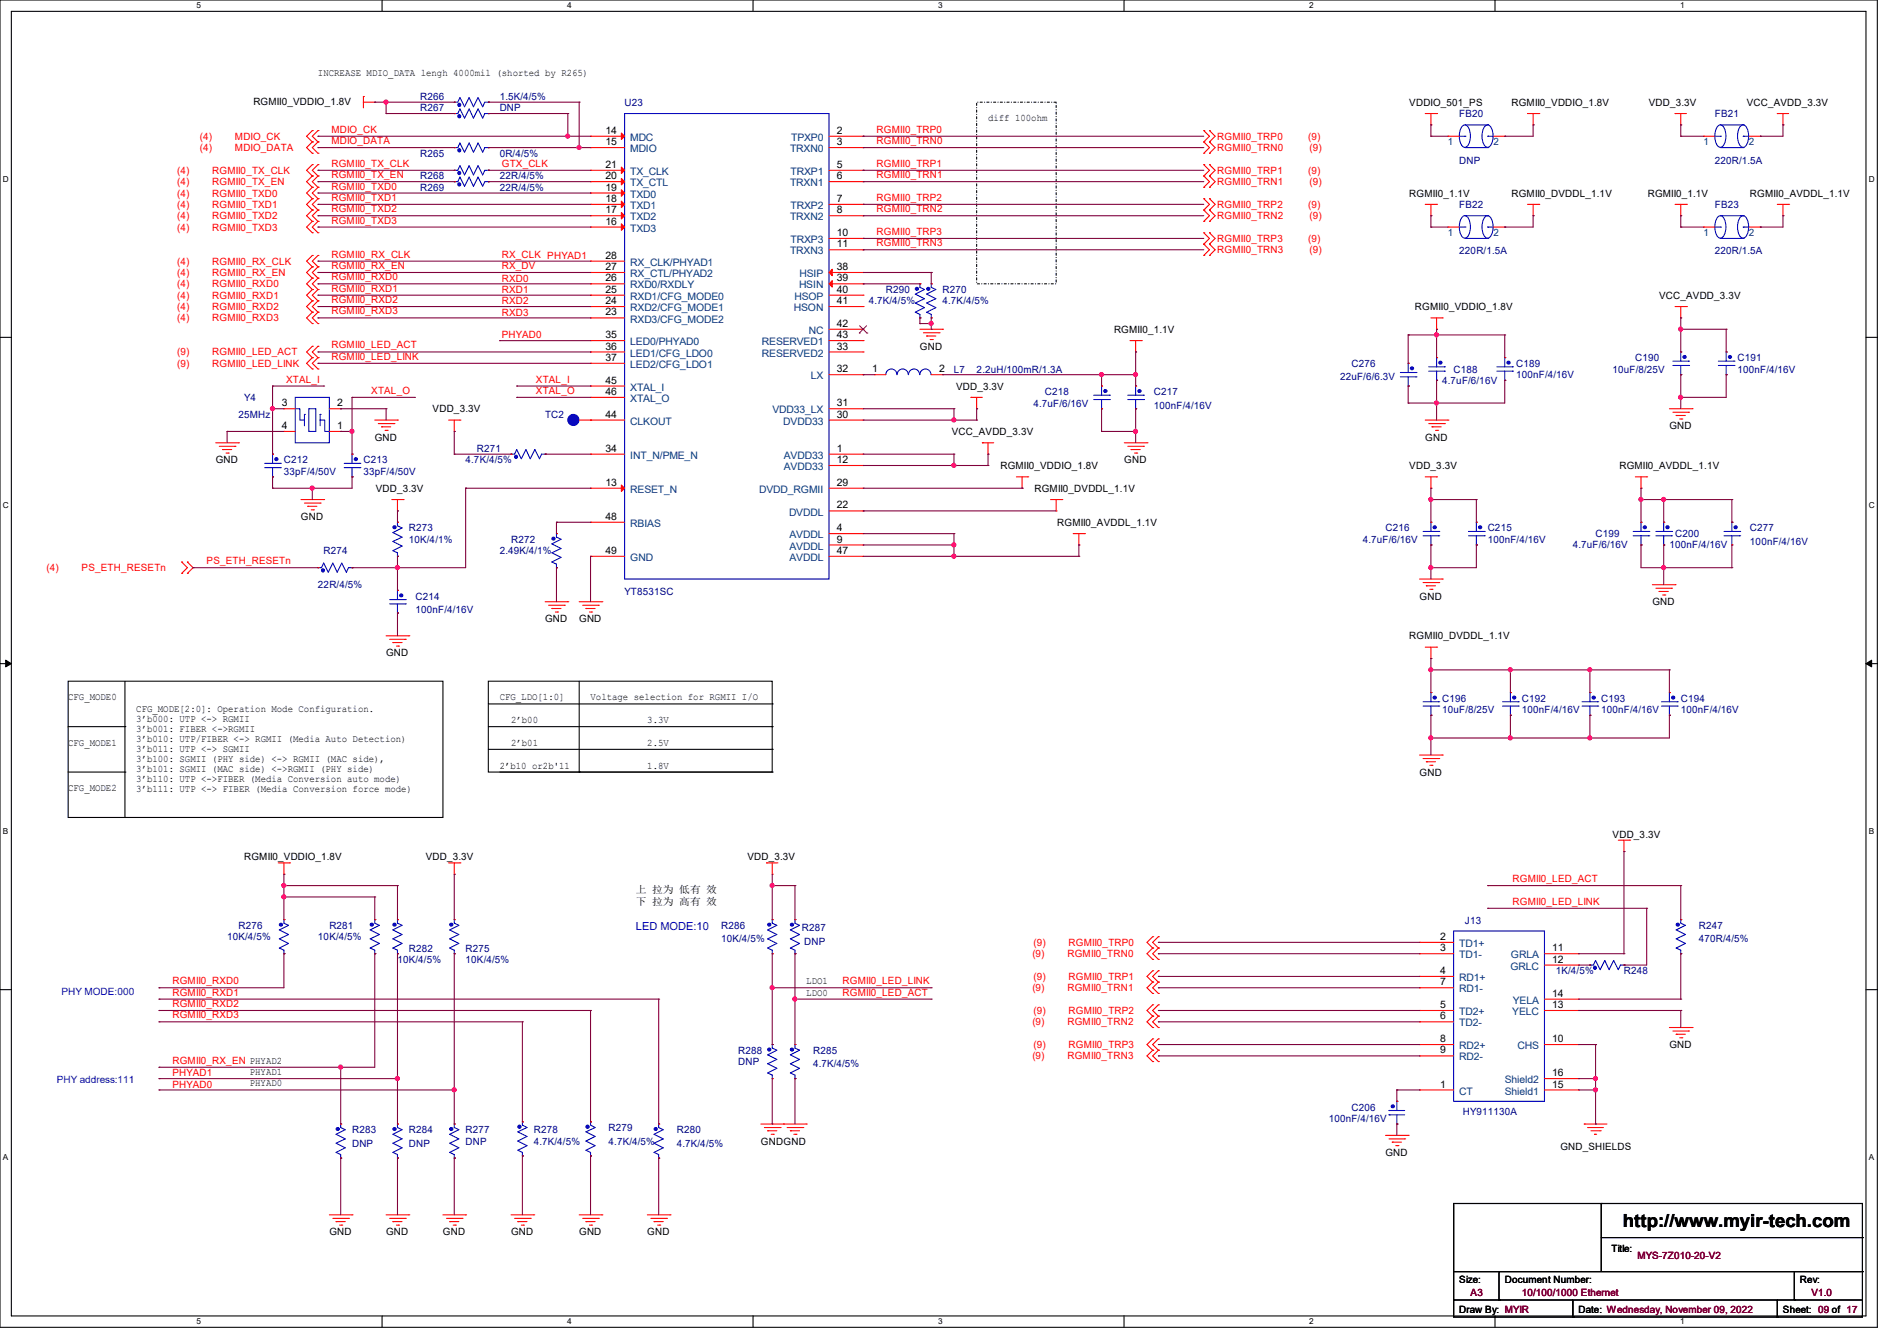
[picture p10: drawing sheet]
<svg xmlns="http://www.w3.org/2000/svg" width="297mm" height="210mm" viewBox="0 0 297 210" stroke-linecap="round" stroke-linejoin="round" font-family="sans-serif">
<defs><g id="words">
<text font-size="2.8" x="254.1" y="192.2">http://www.myir-tech.com</text>
<text font-size="1.7" fill="#00f" x="99.6" y="145.6">LED MODE:10</text>
<g font-size="1.6">
<text x="49.8" y="11.9">INCREASE MDIO_DATA lengh 4000mil (shorted by R265)</text>
<text x="39.7" y="16.4">RGMII0_VDDIO_1.8V</text>
<text x="220.6" y="16.6">VDDIO_501_PS</text>
<text x="236.6" y="16.6">RGMII0_VDDIO_1.8V</text>
<text x="258.1" y="16.6">VDD_3.3V</text>
<text x="273.5" y="16.6">VCC_AVDD_3.3V</text>
<text x="94.8" y="21">14</text>
<text x="94.8" y="22.7">15</text>
<text x="131" y="21">2</text>
<text x="131" y="22.7">3</text>
<text x="154.7" y="19">diff 100ohm</text>
<text x="94.8" y="29.8">19</text>
<text x="94.8" y="28.1">20</text>
<text x="94.8" y="26.3">21</text>
<text x="131" y="26.3">5</text>
<text x="131" y="28.1">6</text>
<text x="94.8" y="35.2">16</text>
<text x="94.8" y="33.4">17</text>
<text x="94.8" y="31.6">18</text>
<text x="131" y="31.6">7</text>
<text x="131" y="33.4">8</text>
<text x="220.6" y="30.8">RGMII0_1.1V</text>
<text x="236.6" y="30.8">RGMII0_DVDDL_1.1V</text>
<text x="258" y="30.8">RGMII0_1.1V</text>
<text x="274" y="30.8">RGMII0_AVDDL_1.1V</text>
<text x="94.8" y="40.5">28</text>
<text x="131" y="37">10</text>
<text x="131" y="38.7">11</text>
<text x="94.8" y="47.6">24</text>
<text x="94.8" y="45.8">25</text>
<text x="94.8" y="44.1">26</text>
<text x="94.8" y="42.3">27</text>
<text x="131" y="42.3">38</text>
<text x="131" y="44.1">39</text>
<text x="131" y="45.8">40</text>
<text x="131" y="47.6">41</text>
<text x="259.8" y="46.8">VCC_AVDD_3.3V</text>
<text x="94.8" y="49.4">23</text>
<text x="94.8" y="53">35</text>
<text x="131" y="51.2">42</text>
<text x="131" y="53">43</text>
<text x="174.4" y="52.1">RGMII0_1.1V</text>
<text x="221.5" y="48.6">RGMII0_VDDIO_1.8V</text>
<text x="94.8" y="54.7">36</text>
<text x="94.8" y="56.5">37</text>
<text x="131" y="58.3">32</text>
<text x="131" y="54.7">33</text>
<text x="136.6" y="58.3">1</text>
<text x="144" y="54.8">GND</text>
<text x="147" y="58.3">2</text>
<text x="44.1" y="63.6">3</text>
<text x="52.8" y="63.6">2</text>
<text x="67.7" y="64.6">VDD_3.3V</text>
<text x="94.8" y="65.4">44</text>
<text x="94.8" y="60.1">45</text>
<text x="94.8" y="61.8">46</text>
<text x="131" y="65.4">30</text>
<text x="131" y="63.6">31</text>
<text x="149.7" y="61">VDD_3.3V</text>
<text x="44.1" y="67.2">4</text>
<text x="52.8" y="67.2">1</text>
<text x="58.7" y="69">GND</text>
<text x="94.8" y="70.7">34</text>
<text x="131" y="70.7">1</text>
<text x="149" y="68.1">VCC_AVDD_3.3V</text>
<text x="223.1" y="69">GND</text>
<text x="261.4" y="67.2">GND</text>
<text x="33.8" y="72.6">GND</text>
<text x="58.8" y="77">VDD_3.3V</text>
<text x="94.8" y="76.1">13</text>
<text x="131" y="72.5">12</text>
<text x="131" y="76.1">29</text>
<text x="156.6" y="73.4">RGMII0_VDDIO_1.8V</text>
<text x="162" y="77">RGMII0_DVDDL_1.1V</text>
<text x="176" y="72.6">GND</text>
<text x="220.6" y="73.4">VDD_3.3V</text>
<text x="253.5" y="73.4">RGMII0_AVDDL_1.1V</text>
<text x="47.1" y="81.4">GND</text>
<text x="94.8" y="81.4">48</text>
<text x="131" y="83.2">4</text>
<text x="131" y="79.6">22</text>
<text x="165.5" y="82.3">RGMII0_AVDDL_1.1V</text>
<text x="94.8" y="86.7">49</text>
<text x="131" y="85">9</text>
<text x="131" y="86.7">47</text>
<text x="222.2" y="93.9">GND</text>
<text x="258.7" y="94.8">GND</text>
<text x="85.3" y="97.5">GND</text>
<text x="90.7" y="97.5">GND</text>
<text x="220.6" y="100.1">RGMII0_DVDDL_1.1V</text>
<text x="60.5" y="102.8">GND</text>
<text x="10.7" y="109.7">CFG_MODE0</text>
<text x="21.3" y="111.5">CFG_MODE[2:0]: Operation Mode Configuration.</text>
<text x="21.3" y="113">3’b000: UTP &lt;-&gt; RGMII</text>
<text x="78.2" y="109.7">CFG_LDO[1:0]</text>
<text x="80" y="113.2">2’b00</text>
<text x="92.5" y="109.7">Voltage selection for RGMII I/O</text>
<text x="101.3" y="113.2">3.3V</text>
<text x="10.7" y="116.8">CFG_MODE1</text>
<text x="21.3" y="114.6">3’b001: FIBER &lt;-&gt;RGMII</text>
<text x="21.3" y="116.2">3’b010: UTP/FIBER &lt;-&gt; RGMII (Media Auto Detection)</text>
<text x="21.3" y="117.7">3’b011: UTP &lt;-&gt; SGMII</text>
<text x="21.3" y="119.3">3’b100: SGMII (PHY side) &lt;-&gt; RGMII (MAC side),</text>
<text x="80" y="116.8">2’b01</text>
<text x="101.3" y="116.8">2.5V</text>
<text x="10.7" y="123.9">CFG_MODE2</text>
<text x="21.3" y="120.9">3’b101: SGMII (MAC side) &lt;-&gt;RGMII (PHY side)</text>
<text x="21.3" y="122.4">3’b110: UTP &lt;-&gt;FIBER (Media Conversion auto mode)</text>
<text x="21.3" y="124">3’b111: UTP &lt;-&gt; FIBER (Media Conversion force mode)</text>
<text x="78.2" y="120.4">2’b10 or2b'11</text>
<text x="101.3" y="120.4">1.8V</text>
<text x="222.2" y="121.5">GND</text>
<text x="252.5" y="131.2">VDD_3.3V</text>
<text x="38.2" y="134.6">RGMII0_VDDIO_1.8V</text>
<text x="66.7" y="134.6">VDD_3.3V</text>
<text x="117" y="134.6">VDD_3.3V</text>
<text x="99.6" y="139.9">上 拉为 低有 效</text>
<text x="99.6" y="141.7">下 拉为 高有 效</text>
<text x="225.5" y="147.2">2</text>
<text x="225.5" y="149">3</text>
<text x="243" y="149">11</text>
<text x="126.2" y="155.9">LDO0</text>
<text x="126.2" y="154.1">LDO1</text>
<text x="225.5" y="152.5">4</text>
<text x="225.5" y="154.3">7</text>
<text x="243" y="150.7">12</text>
<text x="225.5" y="157.9">5</text>
<text x="225.5" y="159.6">6</text>
<text x="243" y="156.1">14</text>
<text x="243" y="157.9">13</text>
<text x="225.5" y="163.2">8</text>
<text x="225.5" y="165">9</text>
<text x="243" y="163.2">10</text>
<text x="261.4" y="164.1">GND</text>
<text x="39.1" y="168.4">PHYAD1</text>
<text x="39.1" y="170.1">PHYAD0</text>
<text x="225.5" y="170.3">1</text>
<text x="243" y="168.5">16</text>
<text x="243" y="170.3">15</text>
<text x="119.1" y="179.2">GNDGND</text>
<text x="216.9" y="181">GND</text>
<text x="244.3" y="180.1">GND_SHIELDS</text>
<text x="51.6" y="193.5">GND</text>
<text x="60.5" y="193.5">GND</text>
<text x="69.3" y="193.5">GND</text>
<text x="80" y="193.5">GND</text>
<text x="90.7" y="193.5">GND</text>
<text x="101.3" y="193.5">GND</text>
<text x="252.3" y="196.1">Title:</text>
<text x="228.5" y="200.9">Size:</text>
<text x="235.6" y="200.9">Document Number:</text>
<text x="281.8" y="200.9">Rev:</text>
<text x="228.5" y="205.6">Draw By: MYIR</text>
<text x="247.1" y="205.6">Date: Wednesday, November 09, 2022</text>
<text x="279.1" y="205.6">Sheet: 09 of 17</text>
</g>
<g font-size="1.6" fill="#000080">
<text x="65.8" y="15.7">R266</text>
<text x="65.8" y="17.4">R267</text>
<text x="78.2" y="15.7">1.5K/4/5%</text>
<text x="78.2" y="17.4">DNP</text>
<text x="97.8" y="16.6">U23</text>
<text x="228.5" y="18.3">FB20</text>
<text x="268.5" y="18.3">FB21</text>
<text x="65.8" y="24.6">R265</text>
<text x="65.8" y="28.1">R268</text>
<text x="65.8" y="29.9">R269</text>
<text x="78.2" y="24.6">0R/4/5%</text>
<text x="78.2" y="28.1">22R/4/5%</text>
<text x="78.2" y="29.9">22R/4/5%</text>
<text x="228.5" y="25.6">DNP</text>
<text x="268.5" y="25.6">220R/1.5A</text>
<text x="228.5" y="32.6">FB22</text>
<text x="268.5" y="32.6">FB23</text>
<text x="228.5" y="39.8">220R/1.5A</text>
<text x="268.5" y="39.8">220R/1.5A</text>
<text x="136" y="47.7">4.7K/4/5%</text>
<text x="138.7" y="45.9">R290</text>
<text x="147.6" y="45.9">R270</text>
<text x="147.6" y="47.7">4.7K/4/5%</text>
<text x="149.4" y="58.3">L7</text>
<text x="152.9" y="58.3">2.2uH/100mR/1.3A</text>
<text x="209.8" y="59.6">22uF/6/6.3V</text>
<text x="211.6" y="57.4">C276</text>
<text x="227.6" y="58.3">C188</text>
<text x="237.4" y="57.4">C189</text>
<text x="237.4" y="59.2">100nF/4/16V</text>
<text x="252.5" y="58.3">10uF/8/25V</text>
<text x="256" y="56.6">C190</text>
<text x="272" y="56.6">C191</text>
<text x="272" y="58.3">100nF/4/16V</text>
<text x="37.3" y="65.4">25MHz</text>
<text x="38.2" y="62.8">Y4</text>
<text x="85.3" y="65.4">TC2</text>
<text x="161.8" y="63.7">4.7uF/6/16V</text>
<text x="163.6" y="61.9">C218</text>
<text x="180.6" y="61.9">C217</text>
<text x="180.6" y="64">100nF/4/16V</text>
<text x="225.8" y="60.1">4.7uF/6/16V</text>
<text x="74.7" y="70.8">R271</text>
<text x="44.4" y="72.6">C212</text>
<text x="44.4" y="74.3">33pF/4/50V</text>
<text x="56.9" y="72.6">C213</text>
<text x="56.9" y="74.3">33pF/4/50V</text>
<text x="72.9" y="72.6">4.7K/4/5%</text>
<text x="64" y="83.2">R273</text>
<text x="216.9" y="83.2">C216</text>
<text x="232.9" y="83.2">C215</text>
<text x="274" y="83.2">C277</text>
<text x="50.7" y="86.8">R274</text>
<text x="64" y="85">10K/4/1%</text>
<text x="78.2" y="86.8">2.49K/4/1%</text>
<text x="80" y="85">R272</text>
<text x="213.4" y="85">4.7uF/6/16V</text>
<text x="232.9" y="85">100nF/4/16V</text>
<text x="246.3" y="85.9">4.7uF/6/16V</text>
<text x="249.8" y="84.1">C199</text>
<text x="261.4" y="85.9">100nF/4/16V</text>
<text x="262.3" y="84.1">C200</text>
<text x="274" y="85.3">100nF/4/16V</text>
<text x="49.8" y="92.1">22R/4/5%</text>
<text x="65.1" y="93.9">C214</text>
<text x="97.8" y="93.2">YT8531SC</text>
<text x="65.1" y="96">100nF/4/16V</text>
<text x="225.8" y="109.9">C196</text>
<text x="225.8" y="111.7">10uF/8/25V</text>
<text x="238.3" y="109.9">C192</text>
<text x="238.3" y="111.7">100nF/4/16V</text>
<text x="250.7" y="109.9">C193</text>
<text x="250.7" y="111.7">100nF/4/16V</text>
<text x="263.1" y="109.9">C194</text>
<text x="263.1" y="111.7">100nF/4/16V</text>
<text x="35.6" y="147.2">10K/4/5%</text>
<text x="37.3" y="145.5">R276</text>
<text x="49.8" y="147.2">10K/4/5%</text>
<text x="51.6" y="145.5">R281</text>
<text x="64" y="149">R282</text>
<text x="72.9" y="149">R275</text>
<text x="112.9" y="145.5">R286</text>
<text x="112.9" y="147.6">10K/4/5%</text>
<text x="125.5" y="145.8">R287</text>
<text x="125.9" y="148">DNP</text>
<text x="229.4" y="144.7">J13</text>
<text x="266" y="145.5">R247</text>
<text x="266" y="147.6">470R/4/5%</text>
<text x="62.2" y="150.8">10K/4/5%</text>
<text x="72.9" y="150.8">10K/4/5%</text>
<text x="243.6" y="152.6">1K/4/5%</text>
<text x="254.3" y="152.6">R248</text>
<text x="115.6" y="165">R288</text>
<text x="115.6" y="166.8">DNP</text>
<text x="127.3" y="165">R285</text>
<text x="127.3" y="167.1">4.7K/4/5%</text>
<text x="211.6" y="173.9">C206</text>
<text x="55.1" y="177.5">R283</text>
<text x="55.1" y="179.6">DNP</text>
<text x="64" y="177.5">R284</text>
<text x="64" y="179.6">DNP</text>
<text x="72.9" y="177.5">R277</text>
<text x="72.9" y="179.2">DNP</text>
<text x="83.6" y="177.5">R278</text>
<text x="83.6" y="179.2">4.7K/4/5%</text>
<text x="95.3" y="177.1">R279</text>
<text x="95.3" y="179.2">4.7K/4/5%</text>
<text x="106" y="177.5">R280</text>
<text x="106" y="179.6">4.7K/4/5%</text>
<text x="208" y="175.7">100nF/4/16V</text>
<text x="229" y="174.6">HY911130A</text>
</g>
<g font-size="1.6" fill="#f00">
<text x="31.3" y="23.7">(4)</text>
<text x="31.3" y="21.9">(4)</text>
<text x="36.8" y="23.7">MDIO_DATA</text>
<text x="36.8" y="21.9">MDIO_CK</text>
<text x="51.9" y="20.8">MDIO_CK</text>
<text x="51.9" y="22.6">MDIO_DATA</text>
<text x="137.2" y="20.8">RGMII0_TRP0</text>
<text x="137.2" y="22.6">RGMII0_TRN0</text>
<text x="190.6" y="21.9">RGMII0_TRP0</text>
<text x="190.6" y="23.7">RGMII0_TRN0</text>
<text x="204.8" y="21.9">(9)</text>
<text x="205" y="23.7">(9)</text>
<text x="27.7" y="29">(4)</text>
<text x="27.7" y="27.2">(4)</text>
<text x="33.2" y="29">RGMII0_TX_EN</text>
<text x="33.2" y="27.2">RGMII0_TX_CLK</text>
<text x="51.9" y="29.7">RGMII0_TXD0</text>
<text x="51.9" y="27.9">RGMII0_TX_EN</text>
<text x="51.9" y="26.1">RGMII0_TX_CLK</text>
<text x="78.6" y="26.1">GTX_CLK</text>
<text x="137.2" y="26.1">RGMII0_TRP1</text>
<text x="137.2" y="27.9">RGMII0_TRN1</text>
<text x="190.6" y="27.2">RGMII0_TRP1</text>
<text x="190.6" y="29">RGMII0_TRN1</text>
<text x="204.8" y="27.2">(9)</text>
<text x="205" y="29">(9)</text>
<text x="27.7" y="30.8">(4)</text>
<text x="27.7" y="32.6">(4)</text>
<text x="27.7" y="34.3">(4)</text>
<text x="33.2" y="30.8">RGMII0_TXD0</text>
<text x="33.2" y="32.6">RGMII0_TXD1</text>
<text x="33.2" y="34.3">RGMII0_TXD2</text>
<text x="51.9" y="33.2">RGMII0_TXD2</text>
<text x="51.9" y="31.5">RGMII0_TXD1</text>
<text x="51.9" y="35">RGMII0_TXD3</text>
<text x="137.2" y="33.2">RGMII0_TRN2</text>
<text x="137.2" y="31.5">RGMII0_TRP2</text>
<text x="190.6" y="34.3">RGMII0_TRN2</text>
<text x="190.6" y="32.6">RGMII0_TRP2</text>
<text x="204.8" y="32.6">(9)</text>
<text x="205" y="34.3">(9)</text>
<text x="27.7" y="41.4">(4)</text>
<text x="27.7" y="36.1">(4)</text>
<text x="33.2" y="41.4">RGMII0_RX_CLK</text>
<text x="33.2" y="36.1">RGMII0_TXD3</text>
<text x="51.9" y="40.3">RGMII0_RX_CLK</text>
<text x="78.6" y="40.3">RX_CLK PHYAD1</text>
<text x="137.2" y="38.6">RGMII0_TRN3</text>
<text x="137.2" y="36.8">RGMII0_TRP3</text>
<text x="190.6" y="37.9">RGMII0_TRP3</text>
<text x="190.6" y="39.7">RGMII0_TRN3</text>
<text x="204.8" y="37.9">(9)</text>
<text x="205" y="39.7">(9)</text>
<text x="27.7" y="45">(4)</text>
<text x="27.7" y="43.2">(4)</text>
<text x="27.7" y="46.8">(4)</text>
<text x="33.2" y="45">RGMII0_RXD0</text>
<text x="33.2" y="43.2">RGMII0_RX_EN</text>
<text x="33.2" y="46.8">RGMII0_RXD1</text>
<text x="51.9" y="45.7">RGMII0_RXD1</text>
<text x="51.9" y="47.5">RGMII0_RXD2</text>
<text x="51.9" y="42.1">RGMII0_RX_EN</text>
<text x="51.9" y="43.9">RGMII0_RXD0</text>
<text x="78.6" y="45.9">RXD1</text>
<text x="78.6" y="47.7">RXD2</text>
<text x="78.6" y="42.1">RX_DV</text>
<text x="78.6" y="44.1">RXD0</text>
<text x="27.7" y="48.6">(4)</text>
<text x="27.7" y="50.3">(4)</text>
<text x="33.2" y="48.6">RGMII0_RXD2</text>
<text x="33.2" y="50.3">RGMII0_RXD3</text>
<text x="51.9" y="49.2">RGMII0_RXD3</text>
<text x="78.6" y="53">PHYAD0</text>
<text x="78.6" y="49.4">RXD3</text>
<text x="27.7" y="55.7">(9)</text>
<text x="27.7" y="57.4">(9)</text>
<text x="33.2" y="55.7">RGMII0_LED_ACT</text>
<text x="33.2" y="57.4">RGMII0_LED_LINK</text>
<text x="44.8" y="59.9">XTAL_I</text>
<text x="51.9" y="54.6">RGMII0_LED_ACT</text>
<text x="51.9" y="56.3">RGMII0_LED_LINK</text>
<text x="83.9" y="59.9">XTAL_I</text>
<text x="58.1" y="61.7">XTAL_O</text>
<text x="83.9" y="61.7">XTAL_O</text>
<text x="7.3" y="89.5">(4)</text>
<text x="12.8" y="89.5">PS_ETH_RESETn</text>
<text x="32.3" y="88.3">PS_ETH_RESETn</text>
<text x="236.8" y="138.1">RGMII0_LED_ACT</text>
<text x="236.8" y="141.7">RGMII0_LED_LINK</text>
<text x="161.6" y="149.9">(9)</text>
<text x="161.8" y="148.1">(9)</text>
<text x="167.1" y="149.9">RGMII0_TRN0</text>
<text x="167.3" y="148.1">RGMII0_TRP0</text>
<text x="27" y="155.9">RGMII0_RXD1</text>
<text x="27" y="154.1">RGMII0_RXD0</text>
<text x="131.9" y="154.1">RGMII0_LED_LINK</text>
<text x="131.9" y="155.9">RGMII0_LED_ACT</text>
<text x="161.6" y="155.2">(9)</text>
<text x="161.8" y="153.5">(9)</text>
<text x="167.1" y="155.2">RGMII0_TRN1</text>
<text x="167.3" y="153.5">RGMII0_TRP1</text>
<text x="27" y="159.5">RGMII0_RXD3</text>
<text x="27" y="157.7">RGMII0_RXD2</text>
<text x="161.6" y="160.6">(9)</text>
<text x="161.8" y="158.8">(9)</text>
<text x="167.1" y="160.6">RGMII0_TRN2</text>
<text x="167.3" y="158.8">RGMII0_TRP2</text>
<text x="27" y="166.6">RGMII0_RX_EN PHYAD2</text>
<text x="161.6" y="165.9">(9)</text>
<text x="161.8" y="164.1">(9)</text>
<text x="167.1" y="165.9">RGMII0_TRN3</text>
<text x="167.3" y="164.1">RGMII0_TRP3</text>
<text x="27" y="168.6">PHYAD1</text>
<text x="27" y="170.3">PHYAD0</text>
</g>
<g font-size="1.6" fill="#004080">
<text x="98.7" y="22.1">MDC</text>
<text x="98.7" y="23.8">MDIO</text>
<text x="123.7" y="23.8">TRXN0</text>
<text x="123.9" y="22.1">TPXP0</text>
<text x="226.7" y="22.8">1</text>
<text x="233.8" y="22.8">2</text>
<text x="266.7" y="22.8">1</text>
<text x="273.8" y="22.8">2</text>
<text x="98.7" y="29.2">TX_CTL</text>
<text x="98.7" y="27.4">TX_CLK</text>
<text x="123.7" y="29.2">TRXN1</text>
<text x="123.8" y="27.4">TRXP1</text>
<text x="98.7" y="34.5">TXD2</text>
<text x="98.7" y="30.9">TXD0</text>
<text x="98.7" y="32.7">TXD1</text>
<text x="123.7" y="34.5">TRXN2</text>
<text x="123.8" y="32.7">TRXP2</text>
<text x="98.7" y="36.3">TXD3</text>
<text x="98.7" y="41.6">RX_CLK/PHYAD1</text>
<text x="123.7" y="39.8">TRXN3</text>
<text x="123.8" y="38.1">TRXP3</text>
<text x="226.7" y="37">1</text>
<text x="233.8" y="37">2</text>
<text x="266.7" y="37">1</text>
<text x="273.8" y="37">2</text>
<text x="98.7" y="46.9">RXD1/CFG_MODE0</text>
<text x="98.7" y="45.2">RXD0/RXDLY</text>
<text x="98.7" y="43.4">RX_CTL/PHYAD2</text>
<text x="124.4" y="46.9">HSOP</text>
<text x="125.1" y="45.2">HSIN</text>
<text x="125.2" y="43.4">HSIP</text>
<text x="98.7" y="50.5">RXD3/CFG_MODE2</text>
<text x="98.7" y="48.7">RXD2/CFG_MODE1</text>
<text x="124.3" y="48.7">HSON</text>
<text x="126.6" y="52.3">NC</text>
<text x="98.7" y="54.1">LED0/PHYAD0</text>
<text x="98.7" y="55.8">LED1/CFG_LDO0</text>
<text x="98.7" y="57.6">LED2/CFG_LDO1</text>
<text x="119.3" y="55.8">RESERVED2</text>
<text x="119.3" y="54.1">RESERVED1</text>
<text x="127" y="59.4">LX</text>
<text x="98.7" y="61.2">XTAL_I</text>
<text x="98.7" y="62.9">XTAL_O</text>
<text x="120.9" y="64.7">VDD33_LX</text>
<text x="98.7" y="71.8">INT_N/PME_N</text>
<text x="98.7" y="66.5">CLKOUT</text>
<text x="122.6" y="66.5">DVDD33</text>
<text x="122.7" y="71.8">AVDD33</text>
<text x="98.7" y="77.2">RESET_N</text>
<text x="118.9" y="77.2">DVDD_RGMII</text>
<text x="122.7" y="73.6">AVDD33</text>
<text x="98.7" y="82.5">RBIAS</text>
<text x="123.5" y="80.7">DVDDL</text>
<text x="98.7" y="87.8">GND</text>
<text x="123.6" y="84.3">AVDDL</text>
<text x="123.6" y="86.1">AVDDL</text>
<text x="123.6" y="87.8">AVDDL</text>
<text x="228.5" y="148.3">TD1+</text>
<text x="228.5" y="150.1">TD1-</text>
<text x="228.5" y="153.6">RD1+</text>
<text x="228.5" y="155.4">RD1-</text>
<text x="236.5" y="151.8">GRLC</text>
<text x="236.6" y="150.1">GRLA</text>
<text x="228.5" y="159">TD2+</text>
<text x="228.5" y="160.7">TD2-</text>
<text x="236.8" y="159">YELC</text>
<text x="236.9" y="157.2">YELA</text>
<text x="228.5" y="164.3">RD2+</text>
<text x="228.5" y="166.1">RD2-</text>
<text x="237.6" y="164.3">CHS</text>
<text x="228.5" y="171.4">CT</text>
<text x="235.6" y="169.6">Shield2</text>
<text x="235.6" y="171.4">Shield1</text>
</g>
<g font-size="1.6" fill="#00f">
<text x="9.6" y="155.8">PHY MODE:000</text>
<text x="8.9" y="169.6">PHY address:111</text>
</g>
<g font-size="1.6" fill="#800000">
<text x="256.4" y="197.2">MYS-7Z010-20-V2</text>
<text x="230.3" y="202.9">A3</text>
<text x="238.3" y="202.9">10/100/1000 Ethernet</text>
<text x="283.6" y="202.9">V1.0</text>
</g>
<g font-size="1.3">
<text x="30.8" y="1.3">5</text>
<text x="88.8" y="1.3">4</text>
<text x="146.9" y="1.3">3</text>
<text x="205" y="1.3">2</text>
<text x="263.1" y="1.3">1</text>
<text x=".5" y="28.4">D</text>
<text x="292.6" y="28.4">D</text>
<text x=".5" y="79.5">C</text>
<text x="292.6" y="79.5">C</text>
<text x=".5" y="130.6">B</text>
<text x="292.6" y="130.6">B</text>
<text x=".5" y="181.7">A</text>
<text x="292.6" y="181.7">A</text>
<text x="30.8" y="207.4">5</text>
<text x="88.8" y="207.4">4</text>
<text x="146.9" y="207.4">3</text>
<text x="205" y="207.4">2</text>
<text x="263.1" y="207.4">1</text>
</g>
</g></defs>
<g fill="none" stroke="#000" stroke-width=".17">
<path d="M0 0h293.9v207.9h-293.9zM1.8 1.8h290.3v204.3h-290.3zM59.8 0v1.8M117.9 0v1.8M176 0v1.8M234.1 0v1.8M0 52.8h1.8M292.1 52.8h1.8M0 103.9h1.8M10.7 106.7h58.6v21.3h-58.6zM10.7 113.8h8.9M19.6 113.8h.1"/>
<path d="M19.6 106.7v21.3M76.5 106.7h44.4v14.2h-44.4zM76.5 110.2h44.4M76.5 113.8h44.4M76.5 117.3h44.4M90.7 106.7v14.2M120.9 110.2h.1M120.9 113.8h.1M120.9 117.3h.1M292.1 103.9h1.8M10.7 120.9h8.9M19.6 128h.1"/>
<path d="M19.6 120.9h.1M78.2 120.9h42.7M90.7 120.9h.1M120.9 120.9h.1M0 155h1.8M292.1 155h1.8M227.6 188.5h64v17.7h-64zM227.6 199.1h64M234.7 199.1v4.5M250.7 188.5h.1M250.7 188.5v10.6M250.7 193.8h40.9"/>
<path d="M280.9 199.1v4.5M291.6 199.1h.1M291.6 193.8h.1M59.8 206.1v1.8M117.9 206.1v1.8M176 206.1v1.8M227.6 203.6h.1M227.6 203.6h64M234.1 206.1v1.8M234.7 203.6h.1M246.3 206.2h.1M246.3 203.6v2.6"/>
<path d="M278.3 206.2h.1M278.3 203.6v2.6M280.9 203.6h.1"/>
</g>
<path d="M.9 103.4l.9 .5-.9 .5zM292.1 103.9l.9-.5v1z" fill="#000"/>
<path d="M.9 103.4l.9 .5-.9 .5zM292.1 103.9l.9-.5v1z" fill="none" stroke="#000" stroke-width=".16"/>
<path d="M152.9 16h12.5v28.4h-12.5z" fill="none" stroke="#000" stroke-width=".17" stroke-dasharray=".3 .3 0 .3"/>
<g fill="none" stroke="#f00" stroke-width=".17">
<path d="M56.9 15.1h.1M56.9 16h1.8M56.9 15.1v1.8M58.7 16h.1M223.1 17.8h1.8M224 19.6h.1M224 17.8v1.8M224.9 17.8h.1M239.1 17.8h1.8M240 19.6h.1M240 17.8v1.8M240.9 17.8h.1"/>
<path d="M262.3 17.8h.1M262.3 17.8h1.7M263.1 19.6h.1M263.1 17.8v1.8M278.3 17.8h.1M278.3 17.8h1.7M279.1 19.6h.1M279.1 17.8v1.8M48.9 29.3h.1M48.9 31.1h.1M48.9 27.6h.1M48.9 25.8h.1"/>
<path d="M48.9 32.9h.1M48.9 34.7h.1M48.9 36.4h.1M48.9 22.2h.1M48.9 24h.1M48.9 20.4h.1M48.9 29.3l-.9 .9 .9 .9M48.9 27.6l-.9 .8 .9 .9M48.9 25.8l-.9 .9 .9 .9M48.9 31.1l-.9 .9 .9 .9M48.9 32.9l-.9 .9 .9 .9M48.9 34.7l-.9 .9 .9 .8"/>
<path d="M48.9 22.2l-.9 .9 .9 .9M48.9 20.4l-.9 .9 .9 .9M49.8 29.3h.1M49.8 31.1h.1M49.8 27.6h.1M49.8 25.8h.1M49.8 32.9h.1M49.8 34.7h.1M49.8 36.4h.1M49.8 22.2h.1M49.8 24h.1M49.8 20.4h.1"/>
<path d="M49.8 29.3l-.9 .9 .9 .9M49.8 27.6l-.9 .8 .9 .9M49.8 25.8l-.9 .9 .9 .9M49.8 31.1l-.9 .9 .9 .9M49.8 32.9l-.9 .9 .9 .9M49.8 34.7l-.9 .9 .9 .8M49.8 22.2l-.9 .9 .9 .9M49.8 20.4l-.9 .9 .9 .9M188.5 20.4h.1M188.5 22.2h.1M188.5 24h.1M188.5 25.8h.1"/>
<path d="M188.5 27.6h.1M188.5 29.3h.1M188.5 32.9h.1M188.5 34.7h.1M188.5 31.1h.1M188.5 36.4h.1M188.5 38.2h.1M188.5 20.4l.9 .9-.9 .9M188.5 22.2l.9 .9-.9 .9M188.5 25.8l.9 .9-.9 .9M188.5 27.6l.9 .8-.9 .9M188.5 32.9l.9 .9-.9 .9"/>
<path d="M188.5 31.1l.9 .9-.9 .9M188.5 36.4l.9 .9-.9 .9M188.5 38.2l.9 .9-.9 .9M189.4 20.4h.1M189.4 22.2h.1M189.4 24h.1M189.4 25.8h.1M189.4 27.6h.1M189.4 29.3h.1M189.4 32.9h.1M189.4 34.7h.1M189.4 31.1h.1"/>
<path d="M189.4 36.4h.1M189.4 38.2h.1M189.4 20.4l.8 .9-.8 .9M189.4 22.2l.8 .9-.8 .9M189.4 25.8l.8 .9-.8 .9M189.4 27.6l.8 .8-.8 .9M189.4 32.9l.8 .9-.8 .9M189.4 31.1l.8 .9-.8 .9M189.4 36.4l.8 .9-.8 .9M189.4 38.2l.8 .9-.8 .9M223.1 32h1.8M224 33.8h.1"/>
<path d="M224 32v1.8M224.9 32h.1M239.1 32h1.8M240 33.8h.1M240 32v1.8M240.9 32h.1M262.3 32h1.7M263.1 33.8h.1M263.1 32v1.8M264 32h.1M278.3 32h1.7M279.1 33.8h.1"/>
<path d="M279.1 32v1.8M280 32h.1M48.9 54.2h.1M48.9 56h.1M48.9 57.8h.1M48.9 43.6h.1M48.9 45.3h.1M48.9 40h.1M48.9 41.8h.1M48.9 47.1h.1M48.9 48.9h.1M48.9 50.7h.1"/>
<path d="M48.9 54.2l-.9 .9 .9 .9M48.9 56l-.9 .9 .9 .9M48.9 43.6l-.9 .8 .9 .9M48.9 40l-.9 .9 .9 .9M48.9 41.8l-.9 .9 .9 .9M48.9 45.3l-.9 .9 .9 .9M48.9 47.1l-.9 .9 .9 .9M48.9 48.9l-.9 .9 .9 .9M49.8 54.2h.1M49.8 56h.1M49.8 57.8h.1M49.8 43.6h.1"/>
<path d="M49.8 45.3h.1M49.8 40h.1M49.8 41.8h.1M49.8 47.1h.1M49.8 48.9h.1M49.8 50.7h.1M49.8 54.2l-.9 .9 .9 .9M49.8 56l-.9 .9 .9 .9M49.8 43.6l-.9 .8 .9 .9M49.8 40l-.9 .9 .9 .9M49.8 41.8l-.9 .9 .9 .9M49.8 45.3l-.9 .9 .9 .9"/>
<path d="M49.8 47.1l-.9 .9 .9 .9M49.8 48.9l-.9 .9 .9 .9M144 51.6h3.6M144.6 52.1h2.4M145.1 52.6h.1M145.1 52.6h1.4M145.6 53.2h.4M146 53.2h.1M147 52.1h.1M147.6 51.6h.1M176.9 53.3h1.8M177.8 55.1h.1"/>
<path d="M177.8 53.3v1.8M178.7 53.3h.1M188.5 40h.1M189.4 40h.1M224 49.8h1.8M224.9 51.6h.1M224.9 49.8v1.8M225.8 49.8h.1M262.3 48h1.7M263.1 49.8h.1M263.1 48v1.8M264 48h.1"/>
<path d="M33.8 69.3h3.5M34.3 69.9h2.5M34.8 70.4h.1M34.8 70.4h1.5M35.4 71h.3M35.7 71h.1M36.8 69.9h.1M37.3 69.3h.1M47.1 78.2h3.6M47.7 78.8h2.4M48.2 79.3h.1M48.2 79.3h1.4"/>
<path d="M48.7 79.8h.4M49.1 79.8h.1M50.1 78.8h.1M50.7 78.2h.1M58.7 65.8h3.5M59.2 66.3h2.5M59.7 66.8h.1M59.7 66.8h1.5M60.3 67.4h.3M60.6 67.4h.1M61.3 78.2h1.8M61.7 66.3h.1"/>
<path d="M62.2 65.8h.1M62.2 78.2v1.8M63.1 78.2h.1M70.2 65.8h1.8M71.1 67.6h.1M71.1 65.8v1.8M72 65.8h.1M152 62.2h.1M152 62.2h1.8M152.9 64h.1M152.9 62.2v1.8M153.8 69.3h.1"/>
<path d="M153.8 69.3h1.8M154.7 71.1h.1M154.7 69.3v1.8M159.1 74.7h1.8M160 76.5h.1M160 74.7v1.8M160.9 74.7h.1M164.5 78.2h1.7M165.4 78.2v1.8M166.2 78.2h.1M176 69.3h3.6M176.6 69.9h2.4"/>
<path d="M177.1 70.4h.1M177.1 70.4h1.4M177.6 71h.4M178 71h.1M179 69.9h.1M179.6 69.3h.1M223.1 74.7h1.8M223.1 65.8h3.6M223.7 66.3h2.4M224 76.5h.1M224 74.7v1.8M224.2 66.8h.1"/>
<path d="M224.2 66.8h1.4M224.7 67.4h.4M224.9 74.7h.1M225.1 67.4h.1M226.1 66.3h.1M226.7 65.8h.1M256 74.7h1.8M256.9 76.5h.1M256.9 74.7v1.8M257.8 74.7h.1M261.4 64h3.5M261.9 64.6h2.5"/>
<path d="M262.4 65.1h.1M262.4 65.1h1.5M263 65.6h.3M263.3 65.6h.1M264.4 64.6h.1M264.9 64h.1M28.4 89.8h.1M28.4 88h.1M28.4 88l.9 .9-.9 .9M29.3 88h.1M29.3 89.8h.1M29.3 88l.9 .9-.9 .9"/>
<path d="M60.5 99.6h3.5M62.2 80h.1M64 99.6h.1M85.3 94.2h3.6M85.9 94.8h2.4M86.4 95.3h.1M86.4 95.3h1.4M87 95.8h.3M87.3 95.8h.1M88.3 94.8h.1M88.9 94.2h.1M90.7 94.2h3.5"/>
<path d="M91.2 94.8h2.5M91.7 95.3h.1M91.7 95.3h1.5M92.3 95.8h.3M92.6 95.8h.1M93.7 94.8h.1M94.2 94.2h.1M165.4 80h.1M168 83.6h1.8M168.9 85.3h.1M168.9 83.6v1.7M169.8 83.6h.1"/>
<path d="M222.2 90.7h3.6M222.8 91.2h2.5M223.3 91.7h.1M223.3 91.7h1.4M223.9 92.3h.3M224.2 92.3h.1M225.3 91.2h.1M225.8 90.7h.1M258.7 91.6h3.6M259.2 92.1h2.5M259.8 92.6h.1M259.8 92.6h1.4"/>
<path d="M260.3 93.2h.3M260.6 93.2h.1M261.7 92.1h.1M262.3 91.6h.1M61 100.1h2.5M61.5 100.6h.1M61.5 100.6h1.4M62.1 101.2h.3M62.4 101.2h.1M63.5 100.1h.1M222.2 118.2h3.6M222.8 118.8h2.5"/>
<path d="M223.1 101.3h1.8M223.3 119.3h.1M223.3 119.3h1.4M223.9 119.8h.3M224 103.1h.1M224 101.3v1.8M224.2 119.8h.1M224.9 101.3h.1M225.3 118.8h.1M225.8 118.2h.1M43.6 135.1h1.7M44.4 136.9h.1"/>
<path d="M44.4 135.1v1.8M45.3 135.1h.1M70.2 135.1h1.8M71.1 136.9h.1M71.1 135.1v1.8M72 135.1h.1M120 135.1h.1M120 135.1h1.8M120.9 136.9h.1M120.9 135.1v1.8M253.4 131.6h1.7M254.3 133.3h.1"/>
<path d="M254.3 131.6v1.7M255.1 131.6h.1M180.5 148.5h.1M180.5 150.2h.1M180.5 146.7h.1M180.5 152h.1M180.5 153.8h.1M180.5 155.6h.1M180.5 157.4h.1M180.5 159.1h.1M180.5 148.5l-.9 .9 .9 .8M180.5 146.7l-.9 .9 .9 .9"/>
<path d="M180.5 152l-.9 .9 .9 .9M180.5 153.8l-.9 .9 .9 .9M180.5 157.4l-.9 .8 .9 .9M180.5 159.1l-.9 .9 .9 .9M181.4 148.5h.1M181.4 150.2h.1M181.4 146.7h.1M181.4 152h.1M181.4 153.8h.1M181.4 155.6h.1M181.4 157.4h.1M181.4 159.1h.1"/>
<path d="M181.4 148.5l-.9 .9 .9 .8M181.4 146.7l-.9 .9 .9 .9M181.4 152l-.9 .9 .9 .9M181.4 153.8l-.9 .9 .9 .9M181.4 157.4l-.9 .8 .9 .9M181.4 159.1l-.9 .9 .9 .9M119.1 176h7.1M119.7 176.6h2.4M120.2 177.1h.1M120.2 177.1h1.4M120.7 177.6h.4M121.1 177.6h.1"/>
<path d="M122.1 176.6h.1M122.7 176h.1M123.2 176.6h2.5M123.7 177.1h.1M123.7 177.1h1.5M124.3 177.6h.3M124.6 177.6h.1M125.7 176.6h.1M126.2 176h.1M180.5 160.9h.1M180.5 162.7h.1M180.5 164.5h.1"/>
<path d="M180.5 166.2h.1M180.5 162.7l-.9 .9 .9 .9M180.5 164.5l-.9 .9 .9 .8M181.4 160.9h.1M181.4 162.7h.1M181.4 164.5h.1M181.4 166.2h.1M181.4 162.7l-.9 .9 .9 .9M181.4 164.5l-.9 .9 .9 .8M216.9 177.8h3.6M217.5 178.4h2.4M218 178.9h.1"/>
<path d="M218 178.9h1.4M218.5 179.4h.4M218.9 179.4h.1M219.9 178.4h.1M220.5 177.8h.1M248 176h.1M248 176h3.6M248.6 176.6h.1M248.6 176.6h2.4M249.1 177.1h1.4M249.6 177.6h.1M249.6 177.6h.4"/>
<path d="M250.5 177.1h.1M261.4 160.9h3.5M261.9 161.5h2.5M262.4 162h.1M262.4 162h1.5M263 162.5h.3M263.3 162.5h.1M264.4 161.5h.1M264.9 160.9h.1M51.6 190.2h3.5M52.1 190.8h2.5M52.6 191.3h.1"/>
<path d="M52.6 191.3h1.5M53.2 191.9h.3M53.5 191.9h.1M54.6 190.8h.1M55.1 190.2h.1M60.5 190.2h3.5M61 190.8h2.5M61.5 191.3h.1M61.5 191.3h1.4M62.1 191.9h.3M62.4 191.9h.1M63.5 190.8h.1"/>
<path d="M64 190.2h.1M69.3 190.2h3.6M69.9 190.8h2.4M70.4 191.3h.1M70.4 191.3h1.4M71 191.9h.3M71.3 191.9h.1M72.3 190.8h.1M72.9 190.2h.1M80 190.2h3.6M80.6 190.8h2.4M81.1 191.3h.1"/>
<path d="M81.1 191.3h1.4M81.6 191.9h.4M82 191.9h.1M83 190.8h.1M83.6 190.2h.1M90.7 190.2h3.5M91.2 190.8h2.5M91.7 191.3h.1M91.7 191.3h1.5M92.3 191.9h.3M92.6 191.9h.1M93.7 190.8h.1"/>
<path d="M94.2 190.2h.1M101.3 190.2h3.6M101.9 190.8h2.5M102.4 191.3h.1M102.4 191.3h1.4M103 191.9h.3M103.3 191.9h.1M104.4 190.8h.1M104.9 190.2h.1"/>
</g>
<path d="M269.9 83.9h2.5M269.9 83.2h2.5M271.1 81.8h.1M271.1 85.3h.1M271.1 81.8v1.4M271.1 83.9v1.4M272.4 83.9h.1M272.4 83.2h.1" fill="none" stroke="#00f" stroke-width=".17"/>
<circle cx="271.7" cy="82.6" r=".24" fill="#00f"/>
<circle cx="271.7" cy="82.6" r=".24" fill="none" stroke="#00f" stroke-width=".17"/>
<path d="M271.1 81.8h.1M271.1 85.3h.1" fill="none" stroke="#f00" stroke-width=".17"/>
<circle cx="89.8" cy="65.8" r=".87" fill="#00f"/>
<g fill="none" stroke="#00f" stroke-width=".17">
<path d="M120.9 168.9h.1M120.9 163.6h.1M120.9 163.6v.5l.7 .4-1.4 .7 1.4 .7-1.4 .7 1.4 .7-1.4 .7 .7 .4v.5"/>
<circle cx="89.8" cy="65.8" r=".87"/>
</g>
<path d="M90.7 65.8h1.8M92.5 65.8h.1" fill="none" stroke="#f00" stroke-width=".17"/>
<circle cx="120.4" cy="164.4" r=".24" fill="#00f"/>
<g fill="none" stroke="#00f" stroke-width=".17">
<path d="M71.1 149.4h.1M71.1 144h.1M71.1 144v.6l.7 .3-1.4 .7 1.4 .7-1.4 .7 1.4 .7-1.4 .8 .7 .3v.6"/>
<circle cx="120.4" cy="164.4" r=".24"/>
</g>
<path d="M120.9 163.6h.1M120.9 168.9h.1" fill="none" stroke="#f00" stroke-width=".17"/>
<circle cx="70.7" cy="144.8" r=".24" fill="#00f"/>
<g fill="none" stroke="#00f" stroke-width=".17">
<path d="M103.1 176h.1M103.1 176v.6l.7 .3-1.4 .7 1.4 .8-1.4 .6 1.4 .7-1.4 .8 .7 .3v.6M103.1 181.4h.1"/>
<circle cx="70.7" cy="144.8" r=".24"/>
</g>
<path d="M71.1 144h.1M71.1 149.4h.1" fill="none" stroke="#f00" stroke-width=".17"/>
<circle cx="102.7" cy="176.8" r=".24" fill="#00f"/>
<g fill="none" stroke="#00f" stroke-width=".17">
<path d="M228.5 35.6h.9M229.1 33.9l.2-.1a1.22 1.22 0 0 1 .9 1.2 2.59 2.59 0 0 1-.6 2.2l-.3 .1a1.22 1.22 0 0 1-.8-1.2 2.59 2.59 0 0 1 .6-2.2zM229.4 35.6h.1M229.4 33.8h3.5M229.4 37.3h3.5M232.6 33.9l.3-.1a1.22 1.22 0 0 1 .8 1.2 2.59 2.59 0 0 1-.5 2.2l-.3 .1a1.22 1.22 0 0 1-.8-1.2 2.59 2.59 0 0 1 .5-2.2zM232.9 35.6h.1M232.9 33.8h.1M232.9 37.3h.1M232.9 35.6h.9M138.7 58.7a.87 .87 0 0 1 .9-.9 .87 .87 0 0 1 .8 .9M140.5 58.7a.87 .87 0 0 1 .8-.9 .87 .87 0 0 1 .9 .9"/>
<path d="M142.2 58.7a.87 .87 0 0 1 .9-.9 .87 .87 0 0 1 .9 .9M144 58.7a.87 .87 0 0 1 .9-.9 .87 .87 0 0 1 .9 .9M61 94.6h2.5M61 93.9h2.5M62.2 92.5h.1M62.2 96h.1M62.2 92.5v1.4M62.2 94.6v1.4M63.5 94.6h.1M63.5 93.9h.1"/>
<circle cx="102.7" cy="176.8" r=".24"/>
</g>
<path d="M226.7 35.6h.1M226.7 35.6h1.8M233.8 35.6h1.8M235.6 35.6h.1M136.9 58.7h.1M136.9 58.7h1.8M145.8 58.7h1.8M147.6 58.7h.1M103.1 176h.1M103.1 181.4h.1" fill="none" stroke="#f00" stroke-width=".17"/>
<circle cx="62.8" cy="93.3" r=".24" fill="#00f"/>
<g fill="none" stroke="#00f" stroke-width=".17">
<path d="M248.9 151.1h.1M248.9 151.1h.6l.3-.7 .7 1.4 .7-1.4 .7 1.4 .7-1.4 .8 1.4 .3-.7h.6M254.3 151.1h.1"/>
<circle cx="62.8" cy="93.3" r=".24"/>
</g>
<path d="M62.2 92.5h.1M62.2 96h.1" fill="none" stroke="#f00" stroke-width=".17"/>
<circle cx="249.7" cy="151.5" r=".24" fill="#00f"/>
<g fill="none" stroke="#00f" stroke-width=".17">
<path d="M87.1 88.9h.1M87.1 83.6h.1M87.1 83.6v.5l.7 .4-1.4 .7 1.4 .7-1.4 .7 1.4 .7-1.4 .7 .7 .3v.6"/>
<circle cx="249.7" cy="151.5" r=".24"/>
</g>
<path d="M248.9 151.1h.1M254.3 151.1h.1" fill="none" stroke="#f00" stroke-width=".17"/>
<circle cx="86.7" cy="84.4" r=".24" fill="#00f"/>
<g fill="none" stroke="#00f" stroke-width=".17">
<path d="M222.8 110.6h2.5M222.8 109.9h2.5M224 108.5h.1M224 112h.1M224 108.5v1.4M224 110.6v1.4M225.3 110.6h.1M225.3 109.9h.1"/>
<circle cx="86.7" cy="84.4" r=".24"/>
</g>
<path d="M87.1 83.6h.1M87.1 88.9h.1" fill="none" stroke="#f00" stroke-width=".17"/>
<circle cx="224.6" cy="109.3" r=".24" fill="#00f"/>
<g fill="none" stroke="#00f" stroke-width=".17">
<path d="M269.1 19.6h.2a1.22 1.22 0 0 1 .9 1.2 2.59 2.59 0 0 1-.6 2.2l-.3 .1a1.22 1.22 0 0 1-.8-1.2 2.59 2.59 0 0 1 .6-2.3zM269.4 19.6h3.5M272.6 19.6h.3a1.22 1.22 0 0 1 .8 1.2 2.59 2.59 0 0 1-.5 2.2l-.3 .1a1.22 1.22 0 0 1-.8-1.2 2.59 2.59 0 0 1 .5-2.3zM272.9 19.6h.1M268.5 21.3h.9M269.4 21.3h.1M269.4 23.1h3.5M272.9 21.3h.1M272.9 23.1h.1M272.9 21.3h.9M44.4 149.4h.1M44.4 144h.1"/>
<path d="M44.4 144v.6l.8 .3-1.5 .7 1.5 .7-1.5 .7 1.5 .7-1.5 .8 .7 .3v.6"/>
<circle cx="224.6" cy="109.3" r=".24"/>
</g>
<path d="M266.7 21.3h.1M266.7 21.3h1.8M273.8 21.3h1.8M275.6 21.3h.1M224 108.5h.1M224 112h.1" fill="none" stroke="#f00" stroke-width=".17"/>
<circle cx="44" cy="144.8" r=".24" fill="#00f"/>
<g fill="none" stroke="#00f" stroke-width=".17">
<path d="M222.8 83.9h2.5M222.8 83.2h2.5M224 81.8h.1M224 85.3h.1M224 81.8v1.4M224 83.9v1.4M225.3 83.9h.1M225.3 83.2h.1"/>
<circle cx="44" cy="144.8" r=".24"/>
</g>
<path d="M44.4 144h.1M44.4 149.4h.1" fill="none" stroke="#f00" stroke-width=".17"/>
<circle cx="224.6" cy="82.6" r=".24" fill="#00f"/>
<g fill="none" stroke="#00f" stroke-width=".17">
<path d="M145.8 49.8h.1M145.8 44.4h.1M145.8 44.4v.6l.7 .3-1.4 .8 1.4 .7-1.4 .7 1.4 .7-1.4 .7 .7 .3v.6"/>
<circle cx="224.6" cy="82.6" r=".24"/>
</g>
<path d="M224 81.8h.1M224 85.3h.1" fill="none" stroke="#f00" stroke-width=".17"/>
<circle cx="145.3" cy="45.2" r=".24" fill="#00f"/>
<g fill="none" stroke="#00f" stroke-width=".17">
<path d="M97.8 17.8h32v72.9h-32zM268.5 35.6h.9M269.1 33.9l.2-.1a1.22 1.22 0 0 1 .9 1.2 2.59 2.59 0 0 1-.6 2.2l-.3 .1a1.22 1.22 0 0 1-.8-1.2 2.59 2.59 0 0 1 .6-2.2zM269.4 35.6h.1M269.4 33.8h3.5M269.4 37.3h3.5M272.6 33.9l.3-.1a1.22 1.22 0 0 1 .8 1.2 2.59 2.59 0 0 1-.5 2.2l-.3 .1a1.22 1.22 0 0 1-.8-1.2 2.59 2.59 0 0 1 .5-2.2zM272.9 35.6h.1M272.9 33.8h.1M272.9 37.3h.1M272.9 35.6h.9"/>
<circle cx="145.3" cy="45.2" r=".24"/>
</g>
<g fill="none" stroke="#f00" stroke-width=".17">
<path d="M129.8 21.3h5.3M129.8 23.1h5.3M129.8 26.7h5.3M129.8 28.4h5.3M129.8 32h5.3M129.8 33.8h5.3M129.8 37.3h5.3M129.8 39.1h5.3M135.1 21.3h.1M135.1 23.1h.1M135.1 26.7h.1M135.1 28.4h.1"/>
<path d="M135.1 32h.1M135.1 33.8h.1M135.1 37.3h.1M135.1 39.1h.1M266.7 35.6h.1M266.7 35.6h1.8M273.8 35.6h1.8M275.6 35.6h.1M145.8 44.4h.1M145.8 49.8h.1M129.8 71.1h5.3M129.8 72.9h5.3"/>
<path d="M135.1 71.1h.1M135.1 72.9h.1M129.8 83.6h5.3M129.8 85.3h5.3M135.1 83.6h.1M135.1 85.3h.1"/>
</g>
<path d="M97.3 75.9l.5 .6-.5 .5z" fill="#f00"/>
<path d="M92.5 76.5h.1M92.5 76.5h5.3M97.3 75.9l.5 .6-.5 .5z" fill="none" stroke="#f00" stroke-width=".17"/>
<path d="M97.3 20.8l.5 .5-.5 .5z" fill="#f00"/>
<path d="M92.5 21.3h.1M92.5 23.1h.1M92.5 21.3h5.3M92.5 23.1h5.3M97.3 20.8l.5 .5-.5 .5z" fill="none" stroke="#f00" stroke-width=".17"/>
<path d="M97.3 35.1l.5 .5-.5 .5z" fill="#f00"/>
<path d="M92.5 35.6h.1M92.5 35.6h5.3M97.3 35.1l.5 .5-.5 .5z" fill="none" stroke="#f00" stroke-width=".17"/>
<path d="M97.3 33.3l.5 .5-.5 .5z" fill="#f00"/>
<path d="M92.5 33.8h.1M92.5 33.8h5.3M97.3 33.3l.5 .5-.5 .5z" fill="none" stroke="#f00" stroke-width=".17"/>
<path d="M97.3 29.7l.5 .5-.5 .5z" fill="#f00"/>
<path d="M92.5 30.2h.1M92.5 30.2h5.3M97.3 29.7l.5 .5-.5 .5z" fill="none" stroke="#f00" stroke-width=".17"/>
<path d="M97.3 27.9l.5 .5-.5 .6z" fill="#f00"/>
<path d="M92.5 28.4h.1M92.5 28.4h5.3M97.3 27.9l.5 .5-.5 .6z" fill="none" stroke="#f00" stroke-width=".17"/>
<path d="M97.3 26.2l.5 .5-.5 .5z" fill="#f00"/>
<g fill="none" stroke="#f00" stroke-width=".17">
<path d="M92.5 26.7h.1M92.5 26.7h5.3M97.3 26.2l.5 .5-.5 .5zM92.5 49.8h.1M92.5 48h.1M92.5 46.2h.1M92.5 44.4h.1M92.5 42.7h.1M92.5 40.9h.1M92.5 53.3h.1M92.5 55.1h.1M92.5 56.9h.1"/>
<path d="M92.5 49.8h5.3M92.5 48h5.3M92.5 46.2h5.3M92.5 44.4h5.3M92.5 42.7h5.3M92.5 40.9h5.3M92.5 55.1h5.3M92.5 53.3h5.3M92.5 56.9h5.3M129.8 58.7h5.3M129.8 55.1h5.3M135.1 58.7h.1"/>
<path d="M135.1 55.1h.1M92.5 71.1h.1M92.5 71.1h5.3M129.8 76.5h5.3M129.8 65.8h5.3M129.8 64h5.3M135.1 76.5h.1M135.1 65.8h.1M135.1 64h.1M129.8 80h5.3M135.1 80h.1"/>
</g>
<path d="M130.3 42.2v1l-.5-.5z" fill="#f00"/>
<path d="M129.8 42.7h5.3M130.3 42.2v1l-.5-.5zM135.1 42.7h.1" fill="none" stroke="#f00" stroke-width=".17"/>
<path d="M130.3 43.9v1.1l-.5-.6z" fill="#f00"/>
<g fill="none" stroke="#f00" stroke-width=".17">
<path d="M129.8 44.4h5.3M129.8 46.2h5.3M129.8 48h5.3M129.8 51.6h5.3M129.8 53.3h5.3M130.3 43.9v1.1l-.5-.6zM135.1 44.4h.1M135.1 46.2h.1M135.1 48h.1M135.1 51.6h.1M135.1 53.3h.1M92.5 65.8h.1"/>
<path d="M92.5 60.5h.1M92.5 62.2h.1M92.5 65.8h5.3M92.5 60.5h5.3M92.5 62.2h5.3M92.5 81.8h.1M92.5 87.1h.1M92.5 87.1h5.3M92.5 81.8h5.3M129.8 87.1h5.3M135.1 87.1h.1"/>
</g>
<path d="M134.5 52.2h.1M134.6 51l1.1 1.2M135.7 51l-1.2 1.2M135.7 52.2h.1" fill="none" stroke="#804000" stroke-width=".16"/>
<path d="M97.3 31.5l.5 .5-.5 .5z" fill="#f00"/>
<path d="M92.5 32h.1M92.5 32h5.3M97.3 31.5l.5 .5-.5 .5zM226.7 21.3h.1M226.7 21.3h1.8M233.8 21.3h1.8M235.6 21.3h.1" fill="none" stroke="#f00" stroke-width=".17"/>
<g fill="none" stroke="#00f" stroke-width=".17">
<path d="M229.1 19.6h.2a1.22 1.22 0 0 1 .9 1.2 2.59 2.59 0 0 1-.6 2.2l-.3 .1a1.22 1.22 0 0 1-.8-1.2 2.59 2.59 0 0 1 .6-2.3zM229.4 19.6h3.5M232.6 19.6h.3a1.22 1.22 0 0 1 .8 1.2 2.59 2.59 0 0 1-.5 2.2l-.3 .1a1.22 1.22 0 0 1-.8-1.2 2.59 2.59 0 0 1 .5-2.3zM232.9 19.6h.1M228.5 21.3h.9M229.4 21.3h.1M229.4 23.1h3.5M232.9 21.3h.1M232.9 23.1h.1M232.9 21.3h.9M269 57.2h2.5M269 56.6h2.5"/>
<path d="M270.3 55.1h.1M270.3 58.7h.1M270.3 55.1v1.5M270.3 57.2v1.5M271.5 57.2h.1M271.5 56.6h.1"/>
</g>
<circle cx="270.9" cy="55.9" r=".24" fill="#00f"/>
<g fill="none" stroke="#00f" stroke-width=".17">
<path d="M71.1 176h.1M71.1 176v.6l.7 .3-1.4 .7 1.4 .8-1.4 .6 1.4 .7-1.4 .8 .7 .3v.6M71.1 181.4h.1"/>
<circle cx="270.9" cy="55.9" r=".24"/>
</g>
<path d="M270.3 55.1h.1M270.3 58.7h.1" fill="none" stroke="#f00" stroke-width=".17"/>
<circle cx="70.7" cy="176.8" r=".24" fill="#00f"/>
<g fill="none" stroke="#00f" stroke-width=".17">
<path d="M261.9 57.2h2.5M261.9 56.6h2.5M263.1 55.1h.1M263.1 58.7h.1M263.1 55.1v1.5M263.1 57.2v1.5M264.4 57.2h.1M264.4 56.6h.1"/>
<circle cx="70.7" cy="176.8" r=".24"/>
</g>
<path d="M71.1 176h.1M71.1 181.4h.1" fill="none" stroke="#f00" stroke-width=".17"/>
<circle cx="263.7" cy="55.9" r=".24" fill="#00f"/>
<g fill="none" stroke="#00f" stroke-width=".17">
<path d="M229.9 83.9h2.5M229.9 83.2h2.5M231.1 81.8h.1M231.1 85.3h.1M231.1 81.8v1.4M231.1 83.9v1.4M232.4 83.9h.1M232.4 83.2h.1"/>
<circle cx="263.7" cy="55.9" r=".24"/>
</g>
<path d="M263.1 55.1h.1M263.1 58.7h.1" fill="none" stroke="#f00" stroke-width=".17"/>
<circle cx="231.7" cy="82.6" r=".24" fill="#00f"/>
<g fill="none" stroke="#00f" stroke-width=".17">
<path d="M234.4 58.1h2.4M234.4 57.4h2.4M235.6 56h.1M235.6 59.6h.1M235.6 56v1.4M235.6 58.1v1.5M236.8 58.1h.1M236.8 57.4h.1"/>
<circle cx="231.7" cy="82.6" r=".24"/>
</g>
<path d="M231.1 81.8h.1M231.1 85.3h.1" fill="none" stroke="#f00" stroke-width=".17"/>
<circle cx="236.2" cy="56.8" r=".24" fill="#00f"/>
<g fill="none" stroke="#00f" stroke-width=".17">
<path d="M260.1 110.6h2.5M260.1 109.9h2.5M261.4 108.5h.1M261.4 112h.1M261.4 108.5v1.4M261.4 110.6v1.4M262.6 110.6h.1M262.6 109.9h.1M227.6 145.8h14.2v26.7h-14.2z"/>
<circle cx="236.2" cy="56.8" r=".24"/>
</g>
<g fill="none" stroke="#f00" stroke-width=".17">
<path d="M235.6 56h.1M235.6 59.6h.1M222.2 147.6h.1M222.2 149.4h.1M222.2 152.9h.1M222.2 154.7h.1M222.2 158.2h.1M222.2 147.6h5.4M222.2 149.4h5.4M222.2 152.9h5.4M222.2 154.7h5.4M222.2 158.2h5.4"/>
<path d="M241.8 149.4h5.3M241.8 158.2h5.3M241.8 151.1h5.3M241.8 156.5h5.3M247.1 149.4h.1M247.1 151.1h.1M247.1 156.5h.1M247.1 158.2h.1M222.2 160h.1M222.2 163.6h.1M222.2 165.4h.1M222.2 170.7h.1"/>
<path d="M222.2 160h5.4M222.2 163.6h5.4M222.2 165.4h5.4M222.2 170.7h5.4M241.8 163.6h5.3M241.8 170.7h5.3M241.8 168.9h5.3M247.1 163.6h.1M247.1 168.9h.1M247.1 170.7h.1"/>
</g>
<circle cx="262" cy="109.3" r=".24" fill="#00f"/>
<g fill="none" stroke="#00f" stroke-width=".17">
<path d="M58.7 149.4h.1M58.7 144h.1M58.7 144v.6l.7 .3-1.4 .7 1.4 .7-1.4 .7 1.4 .7-1.4 .8 .7 .3v.6"/>
<circle cx="262" cy="109.3" r=".24"/>
</g>
<path d="M261.4 108.5h.1M261.4 112h.1" fill="none" stroke="#f00" stroke-width=".17"/>
<circle cx="58.2" cy="144.8" r=".24" fill="#00f"/>
<g fill="none" stroke="#00f" stroke-width=".17">
<path d="M41.4 73.2h2.5M41.4 72.6h2.5M42.7 71.1h.1M42.7 74.7h.1M42.7 71.1v1.5M42.7 73.2v1.5M43.9 73.2h.1M43.9 72.6h.1"/>
<circle cx="58.2" cy="144.8" r=".24"/>
</g>
<path d="M58.7 144h.1M58.7 149.4h.1" fill="none" stroke="#f00" stroke-width=".17"/>
<circle cx="43.3" cy="71.9" r=".24" fill="#00f"/>
<g fill="none" stroke="#00f" stroke-width=".17">
<path d="M235.2 110.6h2.5M235.2 109.9h2.5M236.5 108.5h.1M236.5 112h.1M236.5 108.5v1.4M236.5 110.6v1.4M237.7 110.6h.1M237.7 109.9h.1"/>
<circle cx="43.3" cy="71.9" r=".24"/>
</g>
<path d="M42.7 71.1h.1M42.7 74.7h.1" fill="none" stroke="#f00" stroke-width=".17"/>
<circle cx="237.1" cy="109.3" r=".24" fill="#00f"/>
<g fill="none" stroke="#00f" stroke-width=".17">
<path d="M62.2 149.4h.1M62.2 144h.1M62.2 144v.6l.7 .3-1.4 .7 1.4 .7-1.4 .7 1.4 .7-1.4 .8 .7 .3v.6"/>
<circle cx="237.1" cy="109.3" r=".24"/>
</g>
<path d="M236.5 108.5h.1M236.5 112h.1" fill="none" stroke="#f00" stroke-width=".17"/>
<circle cx="61.8" cy="144.8" r=".24" fill="#00f"/>
<g fill="none" stroke="#00f" stroke-width=".17">
<path d="M53.9 73.2h2.4M53.9 72.6h2.4M55.1 71.1h.1M55.1 74.7h.1M55.1 71.1v1.5M55.1 73.2v1.5M56.3 73.2h.1M56.3 72.6h.1"/>
<circle cx="61.8" cy="144.8" r=".24"/>
</g>
<path d="M62.2 144h.1M62.2 149.4h.1" fill="none" stroke="#f00" stroke-width=".17"/>
<circle cx="55.7" cy="71.9" r=".24" fill="#00f"/>
<g fill="none" stroke="#00f" stroke-width=".17">
<path d="M263.1 149.4h.1M263.1 144h.1M263.1 144v.6l.8 .3-1.5 .7 1.5 .7-1.5 .7 1.5 .7-1.5 .8 .7 .3v.6"/>
<circle cx="55.7" cy="71.9" r=".24"/>
</g>
<path d="M55.1 71.1h.1M55.1 74.7h.1" fill="none" stroke="#f00" stroke-width=".17"/>
<circle cx="262.7" cy="144.8" r=".24" fill="#00f"/>
<g fill="none" stroke="#00f" stroke-width=".17">
<path d="M259.2 83.9h2.5M259.2 83.2h2.5M260.5 81.8h.1M260.5 85.3h.1M260.5 81.8v1.4M260.5 83.9v1.4M261.7 83.9h.1M261.7 83.2h.1"/>
<circle cx="262.7" cy="144.8" r=".24"/>
</g>
<path d="M263.1 144h.1M263.1 149.4h.1" fill="none" stroke="#f00" stroke-width=".17"/>
<circle cx="261.1" cy="82.6" r=".24" fill="#00f"/>
<g fill="none" stroke="#00f" stroke-width=".17">
<path d="M144 49.8h.1M144 44.4h.1M144 44.4v.6l.7 .3-1.4 .8 1.4 .7-1.4 .7 1.4 .7-1.4 .7 .7 .3v.6"/>
<circle cx="261.1" cy="82.6" r=".24"/>
</g>
<path d="M260.5 81.8h.1M260.5 85.3h.1" fill="none" stroke="#f00" stroke-width=".17"/>
<circle cx="143.6" cy="45.2" r=".24" fill="#00f"/>
<g fill="none" stroke="#00f" stroke-width=".17">
<path d="M120.9 149.4h.1M120.9 144h.1M120.9 144v.6l.7 .3-1.4 .7 1.4 .7-1.4 .7 1.4 .7-1.4 .8 .7 .3v.6"/>
<circle cx="143.6" cy="45.2" r=".24"/>
</g>
<path d="M144 44.4h.1M144 49.8h.1" fill="none" stroke="#f00" stroke-width=".17"/>
<circle cx="120.4" cy="144.8" r=".24" fill="#00f"/>
<g fill="none" stroke="#00f" stroke-width=".17">
<path d="M71.1 23.1h.1M71.1 23.1h.6l.3-.7 .7 1.4 .7-1.4 .7 1.4 .7-1.4 .8 1.4 .3-.7h.6M76.5 23.1h.1"/>
<circle cx="120.4" cy="144.8" r=".24"/>
</g>
<path d="M120.9 144h.1M120.9 149.4h.1" fill="none" stroke="#f00" stroke-width=".17"/>
<circle cx="71.9" cy="23.5" r=".24" fill="#00f"/>
<g fill="none" stroke="#00f" stroke-width=".17">
<path d="M247.7 110.6h2.4M247.7 109.9h2.4M248.9 108.5h.1M248.9 112h.1M248.9 108.5v1.4M248.9 110.6v1.4M250.1 110.6h.1M250.1 109.9h.1"/>
<circle cx="71.9" cy="23.5" r=".24"/>
</g>
<path d="M71.1 23.1h.1M76.5 23.1h.1" fill="none" stroke="#f00" stroke-width=".17"/>
<circle cx="249.5" cy="109.3" r=".24" fill="#00f"/>
<g fill="none" stroke="#00f" stroke-width=".17">
<path d="M217.5 174.6h.1M217.5 173.9h.1M217.5 174.6h2.4M217.5 173.9h2.4M218.7 172.5h.1M218.7 176h.1M218.7 172.5v1.4M218.7 174.6v1.4"/>
<circle cx="249.5" cy="109.3" r=".24"/>
</g>
<path d="M248.9 108.5h.1M248.9 112h.1" fill="none" stroke="#f00" stroke-width=".17"/>
<circle cx="218.1" cy="173.3" r=".24" fill="#00f"/>
<g fill="none" stroke="#00f" stroke-width=".17">
<path d="M53.3 176h.1M53.3 176v.6l.8 .3-1.5 .7 1.5 .8-1.5 .6 1.5 .7-1.5 .8 .7 .3v.6M53.3 181.4h.1"/>
<circle cx="218.1" cy="173.3" r=".24"/>
</g>
<path d="M218.7 172.5h.1M218.7 176h.1" fill="none" stroke="#f00" stroke-width=".17"/>
<circle cx="52.9" cy="176.8" r=".24" fill="#00f"/>
<g fill="none" stroke="#00f" stroke-width=".17">
<path d="M71.1 16h.1M71.1 16h.6l.3-.7 .7 1.4 .7-1.4 .7 1.4 .7-1.4 .8 1.4 .3-.7h.6M76.5 16h.1"/>
<circle cx="52.9" cy="176.8" r=".24"/>
</g>
<path d="M53.3 176h.1M53.3 181.4h.1" fill="none" stroke="#f00" stroke-width=".17"/>
<circle cx="71.9" cy="16.4" r=".24" fill="#00f"/>
<g fill="none" stroke="#00f" stroke-width=".17">
<path d="M124.5 168.9h.1M124.5 163.6h.1M124.5 163.6v.5l.7 .4-1.5 .7 1.5 .7-1.5 .7 1.5 .7-1.5 .7 .8 .4v.5"/>
<circle cx="71.9" cy="16.4" r=".24"/>
</g>
<path d="M71.1 16h.1M76.5 16h.1" fill="none" stroke="#f00" stroke-width=".17"/>
<circle cx="124" cy="164.4" r=".24" fill="#00f"/>
<g fill="none" stroke="#00f" stroke-width=".17">
<path d="M176.6 62.6h2.4M176.6 61.9h2.4M177.8 60.5h.1M177.8 64h.1M177.8 60.5v1.4M177.8 62.6v1.4M179 62.6h.1M179 61.9h.1"/>
<circle cx="124" cy="164.4" r=".24"/>
</g>
<path d="M124.5 163.6h.1M124.5 168.9h.1" fill="none" stroke="#f00" stroke-width=".17"/>
<circle cx="178.4" cy="61.2" r=".24" fill="#00f"/>
<g fill="none" stroke="#00f" stroke-width=".17">
<path d="M255.7 83.9h2.4M255.7 83.2h2.4M256.9 81.8h.1M256.9 85.3h.1M256.9 81.8v1.4M256.9 83.9v1.4M258.1 83.9h.1M258.1 83.2h.1"/>
<circle cx="178.4" cy="61.2" r=".24"/>
</g>
<path d="M177.8 60.5h.1M177.8 64h.1" fill="none" stroke="#f00" stroke-width=".17"/>
<circle cx="257.5" cy="82.6" r=".24" fill="#00f"/>
<g fill="none" stroke="#00f" stroke-width=".17">
<path d="M46.2 62.2h5.4v7.1h-5.4zM46.2 64h.7v1.8h.8M47.7 64.9h.1M47.7 64.9v1.8M48.3 64h1.1v3.6h-1.1zM50.1 64.9h.1M50.1 65.8h.7v1.8h.8M50.1 64.9v1.8M81.8 175.7h.1M81.8 175.7v.5l.7 .4-1.4 .6 1.4 .8-1.4 .7 1.4 .7-1.4 .7 .7 .4v.5M81.8 181h.1"/>
<circle cx="257.5" cy="82.6" r=".24"/>
</g>
<path d="M44.4 67.6h.1M44.4 64h.1M44.4 67.6h1.8M44.4 64h1.8M51.6 67.6h1.7M51.6 64h1.7M53.3 67.6h.1M53.3 64h.1M256.9 81.8h.1M256.9 85.3h.1" fill="none" stroke="#f00" stroke-width=".17"/>
<circle cx="81.3" cy="176.4" r=".25" fill="#00f"/>
<g fill="none" stroke="#00f" stroke-width=".17">
<path d="M71.1 17.8h.1M71.1 17.8h.6l.3-.7 .7 1.4 .7-1.4 .7 1.4 .7-1.4 .8 1.4 .3-.7h.6M76.5 17.8h.1"/>
<circle cx="81.3" cy="176.4" r=".25"/>
</g>
<path d="M81.8 175.7h.1M81.8 181h.1" fill="none" stroke="#f00" stroke-width=".17"/>
<circle cx="71.9" cy="18.2" r=".24" fill="#00f"/>
<g fill="none" stroke="#00f" stroke-width=".17">
<path d="M62.2 176h.1M62.2 176v.6l.7 .3-1.4 .7 1.4 .8-1.4 .6 1.4 .7-1.4 .8 .7 .3v.6M62.2 181.4h.1"/>
<circle cx="71.9" cy="18.2" r=".24"/>
</g>
<path d="M71.1 17.8h.1M76.5 17.8h.1" fill="none" stroke="#f00" stroke-width=".17"/>
<circle cx="61.8" cy="176.8" r=".24" fill="#00f"/>
<g fill="none" stroke="#00f" stroke-width=".17">
<path d="M171.2 62.6h2.5M171.2 61.9h2.5M172.5 60.5h.1M172.5 64h.1M172.5 60.5v1.4M172.5 62.6v1.4M173.7 62.6h.1M173.7 61.9h.1"/>
<circle cx="61.8" cy="176.8" r=".24"/>
</g>
<path d="M62.2 176h.1M62.2 181.4h.1" fill="none" stroke="#f00" stroke-width=".17"/>
<circle cx="173.1" cy="61.2" r=".24" fill="#00f"/>
<g fill="none" stroke="#00f" stroke-width=".17">
<path d="M71.1 26.7h.1M71.1 26.7h.6l.3-.7 .7 1.4 .7-1.4 .7 1.4 .7-1.4 .8 1.4 .3-.7h.6M76.5 26.7h.1"/>
<circle cx="173.1" cy="61.2" r=".24"/>
</g>
<path d="M172.5 60.5h.1M172.5 64h.1" fill="none" stroke="#f00" stroke-width=".17"/>
<circle cx="71.9" cy="27.1" r=".24" fill="#00f"/>
<g fill="none" stroke="#00f" stroke-width=".17">
<path d="M219.2 59h2.5M219.2 58.3h2.5M220.5 56.9h.1M220.5 56.9v1.4M220.5 59v1.5M221.7 59h.1M221.7 58.3h.1M220.5 60.5h.1"/>
<circle cx="71.9" cy="27.1" r=".24"/>
</g>
<path d="M71.1 26.7h.1M76.5 26.7h.1" fill="none" stroke="#f00" stroke-width=".17"/>
<circle cx="221.1" cy="57.7" r=".24" fill="#00f"/>
<g fill="none" stroke="#00f" stroke-width=".17">
<path d="M92.5 175.7h.1M92.5 175.7v.5l.7 .4-1.5 .6 1.5 .8-1.5 .7 1.5 .7-1.5 .7 .8 .4v.5M92.5 181h.1"/>
<circle cx="221.1" cy="57.7" r=".24"/>
</g>
<path d="M220.5 56.9h.1M220.5 60.5h.1" fill="none" stroke="#f00" stroke-width=".17"/>
<circle cx="92" cy="176.4" r=".25" fill="#00f"/>
<g fill="none" stroke="#00f" stroke-width=".17">
<path d="M62.2 87.1h.1M62.2 81.8h.1M62.2 81.8v.5l.7 .4-1.4 .7 1.4 .7-1.4 .7 1.4 .7-1.4 .7 .7 .4v.5"/>
<circle cx="92" cy="176.4" r=".25"/>
</g>
<path d="M92.5 175.7h.1M92.5 181h.1" fill="none" stroke="#f00" stroke-width=".17"/>
<circle cx="61.8" cy="82.6" r=".24" fill="#00f"/>
<g fill="none" stroke="#00f" stroke-width=".17">
<path d="M124.5 149.4h.1M124.5 144h.1M124.5 144v.6l.7 .3-1.5 .7 1.5 .7-1.5 .7 1.5 .7-1.5 .8 .8 .3v.6"/>
<circle cx="61.8" cy="82.6" r=".24"/>
</g>
<path d="M62.2 81.8h.1M62.2 87.1h.1" fill="none" stroke="#f00" stroke-width=".17"/>
<circle cx="124" cy="144.8" r=".24" fill="#00f"/>
<g fill="none" stroke="#00f" stroke-width=".17">
<path d="M223.7 58.1h2.4M223.7 57.4h2.4M224.9 56h.1M224.9 59.6h.1M224.9 56v1.4M224.9 58.1v1.5M226.1 58.1h.1M226.1 57.4h.1"/>
<circle cx="124" cy="144.8" r=".24"/>
</g>
<path d="M124.5 144h.1M124.5 149.4h.1" fill="none" stroke="#f00" stroke-width=".17"/>
<circle cx="225.5" cy="56.8" r=".24" fill="#00f"/>
<g fill="none" stroke="#00f" stroke-width=".17">
<path d="M71.1 28.4h.1M71.1 28.4h.6l.3-.7 .7 1.5 .7-1.5 .7 1.5 .7-1.5 .8 1.5 .3-.8h.6M76.5 28.4h.1"/>
<circle cx="225.5" cy="56.8" r=".24"/>
</g>
<path d="M224.9 56h.1M224.9 59.6h.1" fill="none" stroke="#f00" stroke-width=".17"/>
<circle cx="71.9" cy="28.9" r=".24" fill="#00f"/>
<g fill="none" stroke="#00f" stroke-width=".17">
<path d="M80 71.1h.1M80 71.1h.6l.3-.7 .7 1.4 .7-1.4 .7 1.4 .7-1.4 .8 1.4 .3-.7h.5M85.3 71.1h.1"/>
<circle cx="71.9" cy="28.9" r=".24"/>
</g>
<path d="M71.1 28.4h.1M76.5 28.4h.1" fill="none" stroke="#f00" stroke-width=".17"/>
<circle cx="80.8" cy="71.5" r=".24" fill="#00f"/>
<g fill="none" stroke="#00f" stroke-width=".17">
<path d="M49.8 88.9h.1M49.8 88.9h.5l.4-.7 .7 1.4 .7-1.4 .7 1.4 .7-1.4 .7 1.4 .4-.7h.5M55.1 88.9h.1"/>
<circle cx="80.8" cy="71.5" r=".24"/>
</g>
<path d="M80 71.1h.1M85.3 71.1h.1" fill="none" stroke="#f00" stroke-width=".17"/>
<circle cx="50.6" cy="89.3" r=".24" fill="#00f"/>
<circle cx="50.6" cy="89.3" r=".24" fill="none" stroke="#00f" stroke-width=".17"/>
<path d="M49.8 88.9h.1M55.1 88.9h.1" fill="none" stroke="#f00" stroke-width=".17"/>
<g fill="none" stroke="#800040" stroke-width=".17">
<path d="M224 19.6h.1M224 19.6v1.7M240 19.6h.1M240 19.6v1.7M263.1 19.6h.1M263.1 19.6v1.7M279.1 19.6h.1M279.1 19.6v1.7h-3.5M224 33.8h.1M224 35.6h.1M224 33.8v1.8M224 35.6h2.7"/>
<path d="M235.6 35.6h.1M240 33.8h.1M240 33.8v1.8h-4.4M263.1 21.3h.1M263.1 21.3h3.6M275.6 21.3h.1M256.9 76.5h.1M256.9 78.2h.1M256.9 76.5v5.3M256.9 78.2h3.6M260.5 78.2h.1M260.5 78.2v3.6"/>
<path d="M256.9 85.3h.1M256.9 85.3v3.6"/>
</g>
<circle cx="260.5" cy="78.2" r=".32" fill="#f0f"/>
<circle cx="260.5" cy="78.2" r=".32" fill="none" stroke="#f0f" stroke-width=".17"/>
<circle cx="256.9" cy="78.2" r=".32" fill="#f0f"/>
<circle cx="256.9" cy="78.2" r=".32" fill="none" stroke="#f0f" stroke-width=".17"/>
<g fill="none" stroke="#800040" stroke-width=".17">
<path d="M224.9 52.5h.1M224.9 52.5v3.5M235.6 52.5h.1M235.6 59.6h.1M235.6 52.5v3.5M235.6 59.6v3.5M263.1 49.8h.1M263.1 51.6h.1M263.1 49.8v5.3M224.9 63.1h.1M224.9 63.1v2.7M260.5 88.9h.1"/>
<path d="M260.5 85.3h.1M260.5 85.3v6.3"/>
</g>
<circle cx="263.1" cy="51.5" r=".32" fill="#f0f"/>
<circle cx="263.1" cy="51.5" r=".32" fill="none" stroke="#f0f" stroke-width=".17"/>
<path d="M263.1 51.6h.1M263.1 51.6h7.2M270.3 51.6h.1M270.3 51.6v3.5M263.1 62.2h.1M263.1 62.2v1.8" fill="none" stroke="#800040" stroke-width=".17"/>
<circle cx="263.1" cy="62.2" r=".32" fill="#f0f"/>
<circle cx="263.1" cy="62.2" r=".32" fill="none" stroke="#f0f" stroke-width=".17"/>
<g fill="none" stroke="#800040" stroke-width=".17">
<path d="M224.9 51.6h.1M224.9 59.6h.1M224.9 51.6v.9M224.9 59.6v3.5M263.1 58.7h.1M263.1 58.7v3.5M270.3 58.7h.1M270.3 58.7v3.5h-7.2M263.1 62.2h.1M224 115.6h.1M224 115.6v2.6M248.9 112h.1"/>
<path d="M248.9 104.9h.1M248.9 104.9v3.6M248.9 112v3.6"/>
</g>
<circle cx="248.9" cy="104.9" r=".32" fill="#f0f"/>
<circle cx="248.9" cy="104.9" r=".32" fill="none" stroke="#f0f" stroke-width=".17"/>
<path d="M236.5 104.9h.1M236.5 104.9v3.6" fill="none" stroke="#800040" stroke-width=".17"/>
<circle cx="236.5" cy="104.9" r=".32" fill="#f0f"/>
<circle cx="236.5" cy="104.9" r=".32" fill="none" stroke="#f0f" stroke-width=".17"/>
<path d="M224 115.6h12.5M236.5 115.6h.1" fill="none" stroke="#800040" stroke-width=".17"/>
<circle cx="224" cy="115.5" r=".32" fill="#f0f"/>
<circle cx="224" cy="115.5" r=".32" fill="none" stroke="#f0f" stroke-width=".17"/>
<path d="M224 103.1h.1M224 103.1v1.8M236.5 112h.1M236.5 112v3.6M248.9 115.6h.1M261.4 104.9h.1M261.4 112h.1M261.4 104.9v3.6M261.4 112v3.6h-12.5" fill="none" stroke="#800040" stroke-width=".17"/>
<circle cx="248.9" cy="115.5" r=".32" fill="#f0f"/>
<circle cx="248.9" cy="115.5" r=".32" fill="none" stroke="#f0f" stroke-width=".17"/>
<path d="M224 21.3h.1M224 21.3h2.7M235.6 21.3h.1M235.6 21.3h4.4M263.1 33.8h.1M263.1 33.8v1.8M279.1 33.8h.1M279.1 33.8v1.8M224 104.9h.1M224 104.9v3.6M248.9 104.9h.1M248.9 104.9h12.5" fill="none" stroke="#800040" stroke-width=".17"/>
<circle cx="224" cy="104.9" r=".32" fill="#f0f"/>
<circle cx="224" cy="104.9" r=".32" fill="none" stroke="#f0f" stroke-width=".17"/>
<g fill="none" stroke="#800040" stroke-width=".17">
<path d="M76.5 26.7h.1M76.5 28.4h.1M76.5 26.7h16M76.5 28.4h16M135.1 58.7h.1M135.1 58.7h1.8M147.6 58.7h24.9M172.5 58.7h.1M224 112h.1M224 112v3.6M236.5 104.9h.1M236.5 104.9h12.4"/>
<path d="M232.9 138.7h.1M232.9 138.7h30.2M254.3 133.3h.1M254.3 133.3v16.1M263.1 138.7h.1M263.1 138.7v5.3M181.4 147.6h.1M181.4 149.4h.1M181.4 152.9h.1M181.4 154.7h.1M181.4 158.2h.1M181.4 147.6h40.8"/>
<path d="M181.4 149.4h40.8M181.4 152.9h40.8M181.4 154.7h40.8M181.4 158.2h40.8M254.3 151.1h.1M257.8 142.2h.1M257.8 142.2v8.9h-3.5M181.4 160h.1M181.4 163.6h.1M181.4 165.4h.1M181.4 160h40.8M181.4 163.6h40.8"/>
<path d="M181.4 165.4h40.8M218.7 176h.1M218.7 170.7h.1M218.7 170.7v1.8M218.7 176v1.8M218.7 170.7h3.5M247.1 163.6h2.7M249.8 163.6h.1"/>
</g>
<circle cx="172.4" cy="58.7" r=".32" fill="#f0f"/>
<circle cx="172.4" cy="58.7" r=".32" fill="none" stroke="#f0f" stroke-width=".17"/>
<g fill="none" stroke="#800040" stroke-width=".17">
<path d="M49.8 33.8h.1M49.8 33.8h42.7M49.8 46.2h.1M49.8 48h.1M49.8 55.1h.1M49.8 56.9h.1M49.8 46.2h42.7M49.8 48h42.7M49.8 55.1h42.7M49.8 56.9h42.7M78.2 53.3h.1M78.2 53.3h14.3"/>
<path d="M135.1 42.7h10.7M145.8 42.7h.1M55.1 62.2h.1M55.1 62.2v5.4"/>
</g>
<circle cx="55.1" cy="67.5" r=".32" fill="#f0f"/>
<circle cx="55.1" cy="67.5" r=".32" fill="none" stroke="#f0f" stroke-width=".17"/>
<g fill="none" stroke="#800040" stroke-width=".17">
<path d="M49.8 21.3h.1M49.8 21.3h39.1M35.6 67.6h.1M35.6 67.6h8.8M35.6 67.6v1.7M42.7 60.5h.1M42.7 64h.1M42.7 60.5v3.5M42.7 64h1.7M53.3 67.6h.1M53.3 64h.1M53.3 67.6h1.8"/>
<path d="M53.3 64h7.2M60.5 64h.1M60.5 64v1.8"/>
</g>
<circle cx="88.9" cy="21.3" r=".32" fill="#f0f"/>
<circle cx="88.9" cy="21.3" r=".32" fill="none" stroke="#f0f" stroke-width=".17"/>
<path d="M90.7 23.1h.1M90.7 23.1h1.8" fill="none" stroke="#800040" stroke-width=".17"/>
<circle cx="90.7" cy="23.1" r=".32" fill="#f0f"/>
<circle cx="90.7" cy="23.1" r=".32" fill="none" stroke="#f0f" stroke-width=".17"/>
<path d="M60.5 16h.1M60.5 16v1.8M88.9 17.8h.1M88.9 17.8v3.5M88.9 21.3h.1M88.9 21.3h3.6" fill="none" stroke="#800040" stroke-width=".17"/>
<circle cx="60.4" cy="16" r=".32" fill="#f0f"/>
<circle cx="60.4" cy="16" r=".32" fill="none" stroke="#f0f" stroke-width=".17"/>
<g fill="none" stroke="#800040" stroke-width=".17">
<path d="M58.7 16h.1M58.7 16h12.4M60.5 16h.1M76.5 16h.1M76.5 17.8h.1M76.5 16h14.2M76.5 17.8h12.4M90.7 16h.1M90.7 16v7.1M49.8 30.2h.1M49.8 28.4h.1M49.8 32h.1"/>
<path d="M49.8 35.6h.1M49.8 23.1h.1M49.8 30.2h42.7M49.8 28.4h21.3M49.8 32h42.7M49.8 35.6h42.7M49.8 23.1h21.3M49.8 49.8h.1M49.8 49.8h42.7M42.7 64h.1M42.7 64v7.1"/>
</g>
<circle cx="42.7" cy="64" r=".32" fill="#f0f"/>
<circle cx="42.7" cy="64" r=".32" fill="none" stroke="#f0f" stroke-width=".17"/>
<path d="M42.7 74.7h.1M42.7 76.5h.1M42.7 74.7v1.8M42.7 76.5h6.2" fill="none" stroke="#800040" stroke-width=".17"/>
<circle cx="48.9" cy="76.4" r=".32" fill="#f0f"/>
<circle cx="48.9" cy="76.4" r=".32" fill="none" stroke="#f0f" stroke-width=".17"/>
<g fill="none" stroke="#800040" stroke-width=".17">
<path d="M60.5 17.8h.1M60.5 17.8h10.6M49.8 26.7h.1M49.8 26.7h21.3M76.5 23.1h.1M76.5 23.1h14.2M135.1 26.7h.1M135.1 28.4h.1M135.1 33.8h.1M135.1 32h.1M135.1 39.1h.1M135.1 37.3h.1"/>
<path d="M135.1 21.3h.1M135.1 23.1h.1M135.1 26.7h53.4M135.1 28.4h53.4M135.1 33.8h53.4M135.1 32h53.4M135.1 39.1h53.4M135.1 37.3h53.4M135.1 21.3h53.4M135.1 23.1h53.4M49.8 42.7h.1M49.8 44.4h.1"/>
<path d="M49.8 40.9h.1M49.8 42.7h42.7M49.8 44.4h42.7M49.8 40.9h42.7M48.9 76.5h.1M48.9 76.5v1.7M55.1 74.7h.1M55.1 74.7v1.8h-6.2M71.1 71.1h.1M71.1 67.6h.1M71.1 71.1h8.9M71.1 67.6v3.5"/>
<path d="M72.9 76.5h.1M72.9 76.5h19.6M72.9 76.5v12.4M85.3 71.1h.1M85.3 71.1h7.2M30.2 88.9h.1M30.2 88.9h19.6M55.1 88.9h.1M55.1 88.9h7.1M62.2 80h.1M62.2 80v1.8M87.1 81.8h.1"/>
<path d="M87.1 88.9h.1M87.1 81.8h5.4M87.1 81.8v1.8M87.1 88.9v5.3M92.5 87.1h.1M92.5 87.1v7.1"/>
</g>
<circle cx="62.2" cy="88.9" r=".32" fill="#f0f"/>
<circle cx="62.2" cy="88.9" r=".32" fill="none" stroke="#f0f" stroke-width=".17"/>
<path d="M55.1 67.6h.1M55.1 67.6v3.5M62.2 88.9h.1M62.2 87.1h.1M62.2 96h.1M62.2 87.1v5.4M62.2 96v3.6M62.2 88.9h10.7M135.1 80h.1M135.1 80h30.3M135.1 87.1h14.3M149.4 87.1h.1" fill="none" stroke="#800040" stroke-width=".17"/>
<circle cx="149.3" cy="87.1" r=".32" fill="#f0f"/>
<circle cx="149.3" cy="87.1" r=".32" fill="none" stroke="#f0f" stroke-width=".17"/>
<path d="M135.1 76.5h24.9M135.1 72.9h14.3M149.4 72.9h.1M152.9 64h.1M152.9 64v1.8M160 76.5h.1M168.9 85.3h.1M168.9 85.3v1.8" fill="none" stroke="#800040" stroke-width=".17"/>
<circle cx="149.3" cy="72.9" r=".32" fill="#f0f"/>
<circle cx="149.3" cy="72.9" r=".32" fill="none" stroke="#f0f" stroke-width=".17"/>
<path d="M263.1 35.6h.1M263.1 35.6h3.6M275.6 35.6h.1M275.6 35.6h3.5M71.1 149.4h.1M71.1 149.4v21.3M53.3 181.4h.1M53.3 181.4v8.8M62.2 181.4h.1M62.2 181.4v8.8" fill="none" stroke="#800040" stroke-width=".17"/>
<circle cx="71.1" cy="170.7" r=".32" fill="#f0f"/>
<circle cx="71.1" cy="170.7" r=".32" fill="none" stroke="#f0f" stroke-width=".17"/>
<path d="M71.1 136.9h.1M71.1 136.9v7.1M24.9 158.2h.1M24.9 156.5h.1M24.9 158.2h67.6M24.9 156.5h78.2M62.2 149.4h.1M62.2 149.4v19.5M24.9 160h.1M24.9 160h56.9" fill="none" stroke="#800040" stroke-width=".17"/>
<circle cx="62.2" cy="168.9" r=".32" fill="#f0f"/>
<circle cx="62.2" cy="168.9" r=".32" fill="none" stroke="#f0f" stroke-width=".17"/>
<g fill="none" stroke="#800040" stroke-width=".17">
<path d="M24.9 154.7h.1M44.4 149.4h.1M44.4 149.4v5.3h-19.5M58.7 149.4h.1M58.7 149.4v17.7M92.5 158.2h.1M92.5 158.2v17.5M103.1 156.5h.1M103.1 156.5v19.5M24.9 167.1h.1M24.9 167.1h28.4M81.8 160h.1"/>
<path d="M81.8 160v15.7M71.1 181.4h.1M71.1 181.4v8.8M81.8 181h.1M81.8 181v9.2M92.5 181h.1M92.5 181v9.2M103.1 181.4h.1M103.1 181.4v8.8"/>
</g>
<circle cx="53.3" cy="167.1" r=".32" fill="#f0f"/>
<circle cx="53.3" cy="167.1" r=".32" fill="none" stroke="#f0f" stroke-width=".17"/>
<path d="M44.4 140.5h.1M44.4 140.5h14.3M58.7 140.5h.1M58.7 140.5v3.5" fill="none" stroke="#800040" stroke-width=".17"/>
<circle cx="44.4" cy="140.4" r=".32" fill="#f0f"/>
<circle cx="44.4" cy="140.4" r=".32" fill="none" stroke="#f0f" stroke-width=".17"/>
<path d="M44.4 138.7h.1M44.4 138.7h17.8M62.2 138.7h.1M62.2 138.7v5.3M44.4 140.5h.1M44.4 140.5v3.5M24.9 168.9h.1M24.9 168.9h37.3" fill="none" stroke="#800040" stroke-width=".17"/>
<circle cx="44.4" cy="138.7" r=".32" fill="#f0f"/>
<circle cx="44.4" cy="138.7" r=".32" fill="none" stroke="#f0f" stroke-width=".17"/>
<g fill="none" stroke="#800040" stroke-width=".17">
<path d="M224 76.5h.1M224 78.2h.1M224 76.5v5.3M224 85.3h.1M224 85.3v3.6M224 104.9h.1M224 104.9h12.5M44.4 138.7h.1M44.4 136.9h.1M44.4 136.9v3.6M24.9 170.7h.1M24.9 170.7h46.2"/>
<path d="M53.3 167.1h.1M53.3 167.1v8.9M53.3 167.1h5.4M62.2 168.9h.1M62.2 168.9v7.1M71.1 170.7h.1M71.1 170.7v5.3"/>
</g>
<circle cx="224" cy="78.2" r=".32" fill="#f0f"/>
<circle cx="224" cy="78.2" r=".32" fill="none" stroke="#f0f" stroke-width=".17"/>
<path d="M224 78.2h.1M224 78.2h7.1M231.1 78.2h.1M231.1 78.2v3.6M224 88.9h.1M224 88.9v1.8M224 88.9h7.1" fill="none" stroke="#800040" stroke-width=".17"/>
<circle cx="224" cy="88.9" r=".32" fill="#f0f"/>
<circle cx="224" cy="88.9" r=".32" fill="none" stroke="#f0f" stroke-width=".17"/>
<g fill="none" stroke="#800040" stroke-width=".17">
<path d="M231.1 85.3h.1M231.1 85.3v3.6M120.9 138.7h.1M120.9 136.9v1.8M120.9 154.7h24.9M124.5 149.4h.1M124.5 156.5h.1M124.5 149.4v14.2M124.5 156.5h21.3M145.8 154.7h.1M145.8 156.5h.1M124.5 168.9h.1"/>
<path d="M124.5 168.9v7.1"/>
</g>
<circle cx="124.4" cy="156.4" r=".32" fill="#f0f"/>
<circle cx="124.4" cy="156.4" r=".32" fill="none" stroke="#f0f" stroke-width=".17"/>
<path d="M135.1 44.4h.1M135.1 44.4h8.9M145.8 42.7h.1M145.8 50.7h.1M145.8 42.7v1.7M145.8 49.8v.9M135.1 65.8h14.3M149.4 65.8h.1M154.7 71.1h.1M154.7 71.1v1.8" fill="none" stroke="#800040" stroke-width=".17"/>
<circle cx="149.3" cy="65.8" r=".32" fill="#f0f"/>
<circle cx="149.3" cy="65.8" r=".32" fill="none" stroke="#f0f" stroke-width=".17"/>
<g fill="none" stroke="#800040" stroke-width=".17">
<path d="M135.1 64h14.3M135.1 71.1h14.3M149.4 64h.1M149.4 65.8h.1M149.4 71.1h.1M149.4 72.9h.1M149.4 64v1.8M149.4 71.1v1.8M149.4 65.8h3.5M149.4 72.9h5.3M152.9 65.8h.1M154.7 72.9h.1"/>
<path d="M135.1 85.3h14.3M149.4 85.3h.1"/>
</g>
<circle cx="149.3" cy="85.3" r=".32" fill="#f0f"/>
<circle cx="149.3" cy="85.3" r=".32" fill="none" stroke="#f0f" stroke-width=".17"/>
<g fill="none" stroke="#800040" stroke-width=".17">
<path d="M172.5 67.6h.1M172.5 64v3.6M172.5 67.6h5.3M177.8 67.6h.1M177.8 64h.1M177.8 64v3.6M135.1 83.6h14.3M149.4 87.1h.1M149.4 83.6h.1M149.4 85.3h.1M149.4 83.6v3.5M149.4 87.1h19.5"/>
<path d="M168.9 87.1h.1"/>
</g>
<circle cx="177.8" cy="67.5" r=".32" fill="#f0f"/>
<circle cx="177.8" cy="67.5" r=".32" fill="none" stroke="#f0f" stroke-width=".17"/>
<path d="M177.8 58.7h.1M177.8 58.7v1.8" fill="none" stroke="#800040" stroke-width=".17"/>
<circle cx="177.8" cy="58.7" r=".32" fill="#f0f"/>
<circle cx="177.8" cy="58.7" r=".32" fill="none" stroke="#f0f" stroke-width=".17"/>
<g fill="none" stroke="#800040" stroke-width=".17">
<path d="M172.5 58.7h.1M172.5 58.7v1.8M172.5 58.7h5.3M177.8 55.1h.1M177.8 58.7h.1M177.8 55.1v3.6M177.8 67.6h.1M177.8 67.6v1.7M236.5 115.6h12.4M248.9 115.6h.1M120.9 138.7h.1M120.9 138.7h3.6"/>
<path d="M124.5 138.7h.1M124.5 138.7v5.3M232.9 142.2h.1M232.9 142.2h24.9"/>
</g>
<circle cx="236.5" cy="115.5" r=".32" fill="#f0f"/>
<circle cx="236.5" cy="115.5" r=".32" fill="none" stroke="#f0f" stroke-width=".17"/>
<g fill="none" stroke="#800040" stroke-width=".17">
<path d="M42.7 60.5h8M50.7 60.5h.1M55.1 62.2h9.8M64.9 62.2h.1M80.9 60.5h.1M80.9 62.2h.1M80.9 60.5h11.6M80.9 62.2h11.6M247.1 149.4h7.2M247.1 158.2h16M247.1 151.1h1.8M248.9 151.1h.1"/>
<path d="M254.3 149.4h.1M263.1 158.2h.1M247.1 168.9h2.7M249.8 168.9h.1M249.8 170.7h.1M249.8 168.9v1.8"/>
</g>
<circle cx="249.8" cy="168.9" r=".32" fill="#f0f"/>
<circle cx="249.8" cy="168.9" r=".32" fill="none" stroke="#f0f" stroke-width=".17"/>
<circle cx="249.8" cy="170.7" r=".32" fill="#f0f"/>
<circle cx="249.8" cy="170.7" r=".32" fill="none" stroke="#f0f" stroke-width=".17"/>
<path d="M120.9 154.7h.1M120.9 149.4v14.2M120.9 163.6h.1M247.1 170.7h2.7M249.8 170.7h.1M249.8 176h.1M249.8 163.6h.1M249.8 163.6v5.3M249.8 170.7v5.3" fill="none" stroke="#800040" stroke-width=".17"/>
<circle cx="120.9" cy="154.7" r=".32" fill="#f0f"/>
<circle cx="120.9" cy="154.7" r=".32" fill="none" stroke="#f0f" stroke-width=".17"/>
<path d="M120.9 138.7h.1M120.9 138.7v5.3" fill="none" stroke="#800040" stroke-width=".17"/>
<circle cx="120.9" cy="138.7" r=".32" fill="#f0f"/>
<circle cx="120.9" cy="138.7" r=".32" fill="none" stroke="#f0f" stroke-width=".17"/>
<path d="M144 49.8h.1M144 50.7h.1M144 49.8v.9M144 50.7h1.8M120.9 176h.1M120.9 168.9v7.1" fill="none" stroke="#800040" stroke-width=".17"/>
<circle cx="145.8" cy="50.7" r=".32" fill="#f0f"/>
<circle cx="145.8" cy="50.7" r=".32" fill="none" stroke="#f0f" stroke-width=".17"/>
<path d="M145.8 51.6h.1M145.8 50.7v.9M220.5 52.5h.1M220.5 52.5h4.4M247.1 156.5h16M263.1 158.2h.1M263.1 156.5h.1M263.1 149.4h.1M263.1 149.4v7.1M263.1 158.2v2.7" fill="none" stroke="#800040" stroke-width=".17"/>
<circle cx="224.9" cy="52.4" r=".32" fill="#f0f"/>
<circle cx="224.9" cy="52.4" r=".32" fill="none" stroke="#f0f" stroke-width=".17"/>
<path d="M220.5 52.5h.1M220.5 52.5v4.4M220.5 60.5h.1M220.5 63.1h.1M220.5 60.5v2.6M220.5 63.1h4.4" fill="none" stroke="#800040" stroke-width=".17"/>
<circle cx="224.9" cy="63.1" r=".32" fill="#f0f"/>
<circle cx="224.9" cy="63.1" r=".32" fill="none" stroke="#f0f" stroke-width=".17"/>
<path d="M224.9 52.5h.1M224.9 52.5h10.7M224.9 63.1h.1M224.9 63.1h10.7M260.5 78.2h10.6M271.1 78.2h.1M271.1 78.2v3.6M256.9 88.9h14.2M260.5 88.9h.1M271.1 81.8h.1M271.1 88.9h.1M271.1 85.3v3.6" fill="none" stroke="#800040" stroke-width=".17"/>
<circle cx="260.5" cy="88.9" r=".32" fill="#f0f"/>
<circle cx="260.5" cy="88.9" r=".32" fill="none" stroke="#f0f" stroke-width=".17"/>
<circle cx="260.5" cy="78.2" r=".32" fill="#f0f"/>
<circle cx="260.5" cy="78.2" r=".32" fill="none" stroke="#f0f" stroke-width=".17"/>
<circle cx="256.9" cy="78.2" r=".32" fill="#f0f"/>
<circle cx="256.9" cy="78.2" r=".32" fill="none" stroke="#f0f" stroke-width=".17"/>
<circle cx="263.1" cy="51.5" r=".32" fill="#f0f"/>
<circle cx="263.1" cy="51.5" r=".32" fill="none" stroke="#f0f" stroke-width=".17"/>
<circle cx="263.1" cy="62.2" r=".32" fill="#f0f"/>
<circle cx="263.1" cy="62.2" r=".32" fill="none" stroke="#f0f" stroke-width=".17"/>
<circle cx="248.9" cy="104.9" r=".32" fill="#f0f"/>
<circle cx="248.9" cy="104.9" r=".32" fill="none" stroke="#f0f" stroke-width=".17"/>
<circle cx="236.5" cy="104.9" r=".32" fill="#f0f"/>
<circle cx="236.5" cy="104.9" r=".32" fill="none" stroke="#f0f" stroke-width=".17"/>
<circle cx="224" cy="115.5" r=".32" fill="#f0f"/>
<circle cx="224" cy="115.5" r=".32" fill="none" stroke="#f0f" stroke-width=".17"/>
<circle cx="248.9" cy="115.5" r=".32" fill="#f0f"/>
<circle cx="248.9" cy="115.5" r=".32" fill="none" stroke="#f0f" stroke-width=".17"/>
<circle cx="224" cy="104.9" r=".32" fill="#f0f"/>
<circle cx="224" cy="104.9" r=".32" fill="none" stroke="#f0f" stroke-width=".17"/>
<circle cx="172.4" cy="58.7" r=".32" fill="#f0f"/>
<circle cx="172.4" cy="58.7" r=".32" fill="none" stroke="#f0f" stroke-width=".17"/>
<circle cx="55.1" cy="67.5" r=".32" fill="#f0f"/>
<circle cx="55.1" cy="67.5" r=".32" fill="none" stroke="#f0f" stroke-width=".17"/>
<circle cx="88.9" cy="21.3" r=".32" fill="#f0f"/>
<circle cx="88.9" cy="21.3" r=".32" fill="none" stroke="#f0f" stroke-width=".17"/>
<circle cx="90.7" cy="23.1" r=".32" fill="#f0f"/>
<circle cx="90.7" cy="23.1" r=".32" fill="none" stroke="#f0f" stroke-width=".17"/>
<circle cx="60.4" cy="16" r=".32" fill="#f0f"/>
<circle cx="60.4" cy="16" r=".32" fill="none" stroke="#f0f" stroke-width=".17"/>
<circle cx="42.7" cy="64" r=".32" fill="#f0f"/>
<circle cx="42.7" cy="64" r=".32" fill="none" stroke="#f0f" stroke-width=".17"/>
<circle cx="48.9" cy="76.4" r=".32" fill="#f0f"/>
<circle cx="48.9" cy="76.4" r=".32" fill="none" stroke="#f0f" stroke-width=".17"/>
<circle cx="62.2" cy="88.9" r=".32" fill="#f0f"/>
<circle cx="62.2" cy="88.9" r=".32" fill="none" stroke="#f0f" stroke-width=".17"/>
<circle cx="149.3" cy="87.1" r=".32" fill="#f0f"/>
<circle cx="149.3" cy="87.1" r=".32" fill="none" stroke="#f0f" stroke-width=".17"/>
<circle cx="149.3" cy="72.9" r=".32" fill="#f0f"/>
<circle cx="149.3" cy="72.9" r=".32" fill="none" stroke="#f0f" stroke-width=".17"/>
<circle cx="71.1" cy="170.7" r=".32" fill="#f0f"/>
<circle cx="71.1" cy="170.7" r=".32" fill="none" stroke="#f0f" stroke-width=".17"/>
<circle cx="62.2" cy="168.9" r=".32" fill="#f0f"/>
<circle cx="62.2" cy="168.9" r=".32" fill="none" stroke="#f0f" stroke-width=".17"/>
<circle cx="53.3" cy="167.1" r=".32" fill="#f0f"/>
<circle cx="53.3" cy="167.1" r=".32" fill="none" stroke="#f0f" stroke-width=".17"/>
<circle cx="44.4" cy="140.4" r=".32" fill="#f0f"/>
<circle cx="44.4" cy="140.4" r=".32" fill="none" stroke="#f0f" stroke-width=".17"/>
<circle cx="44.4" cy="138.7" r=".32" fill="#f0f"/>
<circle cx="44.4" cy="138.7" r=".32" fill="none" stroke="#f0f" stroke-width=".17"/>
<circle cx="224" cy="78.2" r=".32" fill="#f0f"/>
<circle cx="224" cy="78.2" r=".32" fill="none" stroke="#f0f" stroke-width=".17"/>
<circle cx="224" cy="88.9" r=".32" fill="#f0f"/>
<circle cx="224" cy="88.9" r=".32" fill="none" stroke="#f0f" stroke-width=".17"/>
<circle cx="124.4" cy="156.4" r=".32" fill="#f0f"/>
<circle cx="124.4" cy="156.4" r=".32" fill="none" stroke="#f0f" stroke-width=".17"/>
<circle cx="149.3" cy="65.8" r=".32" fill="#f0f"/>
<circle cx="149.3" cy="65.8" r=".32" fill="none" stroke="#f0f" stroke-width=".17"/>
<circle cx="149.3" cy="85.3" r=".32" fill="#f0f"/>
<circle cx="149.3" cy="85.3" r=".32" fill="none" stroke="#f0f" stroke-width=".17"/>
<circle cx="177.8" cy="67.5" r=".32" fill="#f0f"/>
<circle cx="177.8" cy="67.5" r=".32" fill="none" stroke="#f0f" stroke-width=".17"/>
<circle cx="177.8" cy="58.7" r=".32" fill="#f0f"/>
<circle cx="177.8" cy="58.7" r=".32" fill="none" stroke="#f0f" stroke-width=".17"/>
<circle cx="236.5" cy="115.5" r=".32" fill="#f0f"/>
<circle cx="236.5" cy="115.5" r=".32" fill="none" stroke="#f0f" stroke-width=".17"/>
<circle cx="249.8" cy="168.9" r=".32" fill="#f0f"/>
<circle cx="249.8" cy="168.9" r=".32" fill="none" stroke="#f0f" stroke-width=".17"/>
<circle cx="249.8" cy="170.7" r=".32" fill="#f0f"/>
<circle cx="249.8" cy="170.7" r=".32" fill="none" stroke="#f0f" stroke-width=".17"/>
<circle cx="120.9" cy="154.7" r=".32" fill="#f0f"/>
<circle cx="120.9" cy="154.7" r=".32" fill="none" stroke="#f0f" stroke-width=".17"/>
<circle cx="120.9" cy="138.7" r=".32" fill="#f0f"/>
<circle cx="120.9" cy="138.7" r=".32" fill="none" stroke="#f0f" stroke-width=".17"/>
<circle cx="145.8" cy="50.7" r=".32" fill="#f0f"/>
<circle cx="145.8" cy="50.7" r=".32" fill="none" stroke="#f0f" stroke-width=".17"/>
<circle cx="224.9" cy="52.4" r=".32" fill="#f0f"/>
<circle cx="224.9" cy="52.4" r=".32" fill="none" stroke="#f0f" stroke-width=".17"/>
<circle cx="224.9" cy="63.1" r=".32" fill="#f0f"/>
<circle cx="224.9" cy="63.1" r=".32" fill="none" stroke="#f0f" stroke-width=".17"/>
<circle cx="260.5" cy="88.9" r=".32" fill="#f0f"/>
<circle cx="260.5" cy="88.9" r=".32" fill="none" stroke="#f0f" stroke-width=".17"/>
<use href="#words"/>
</svg>
